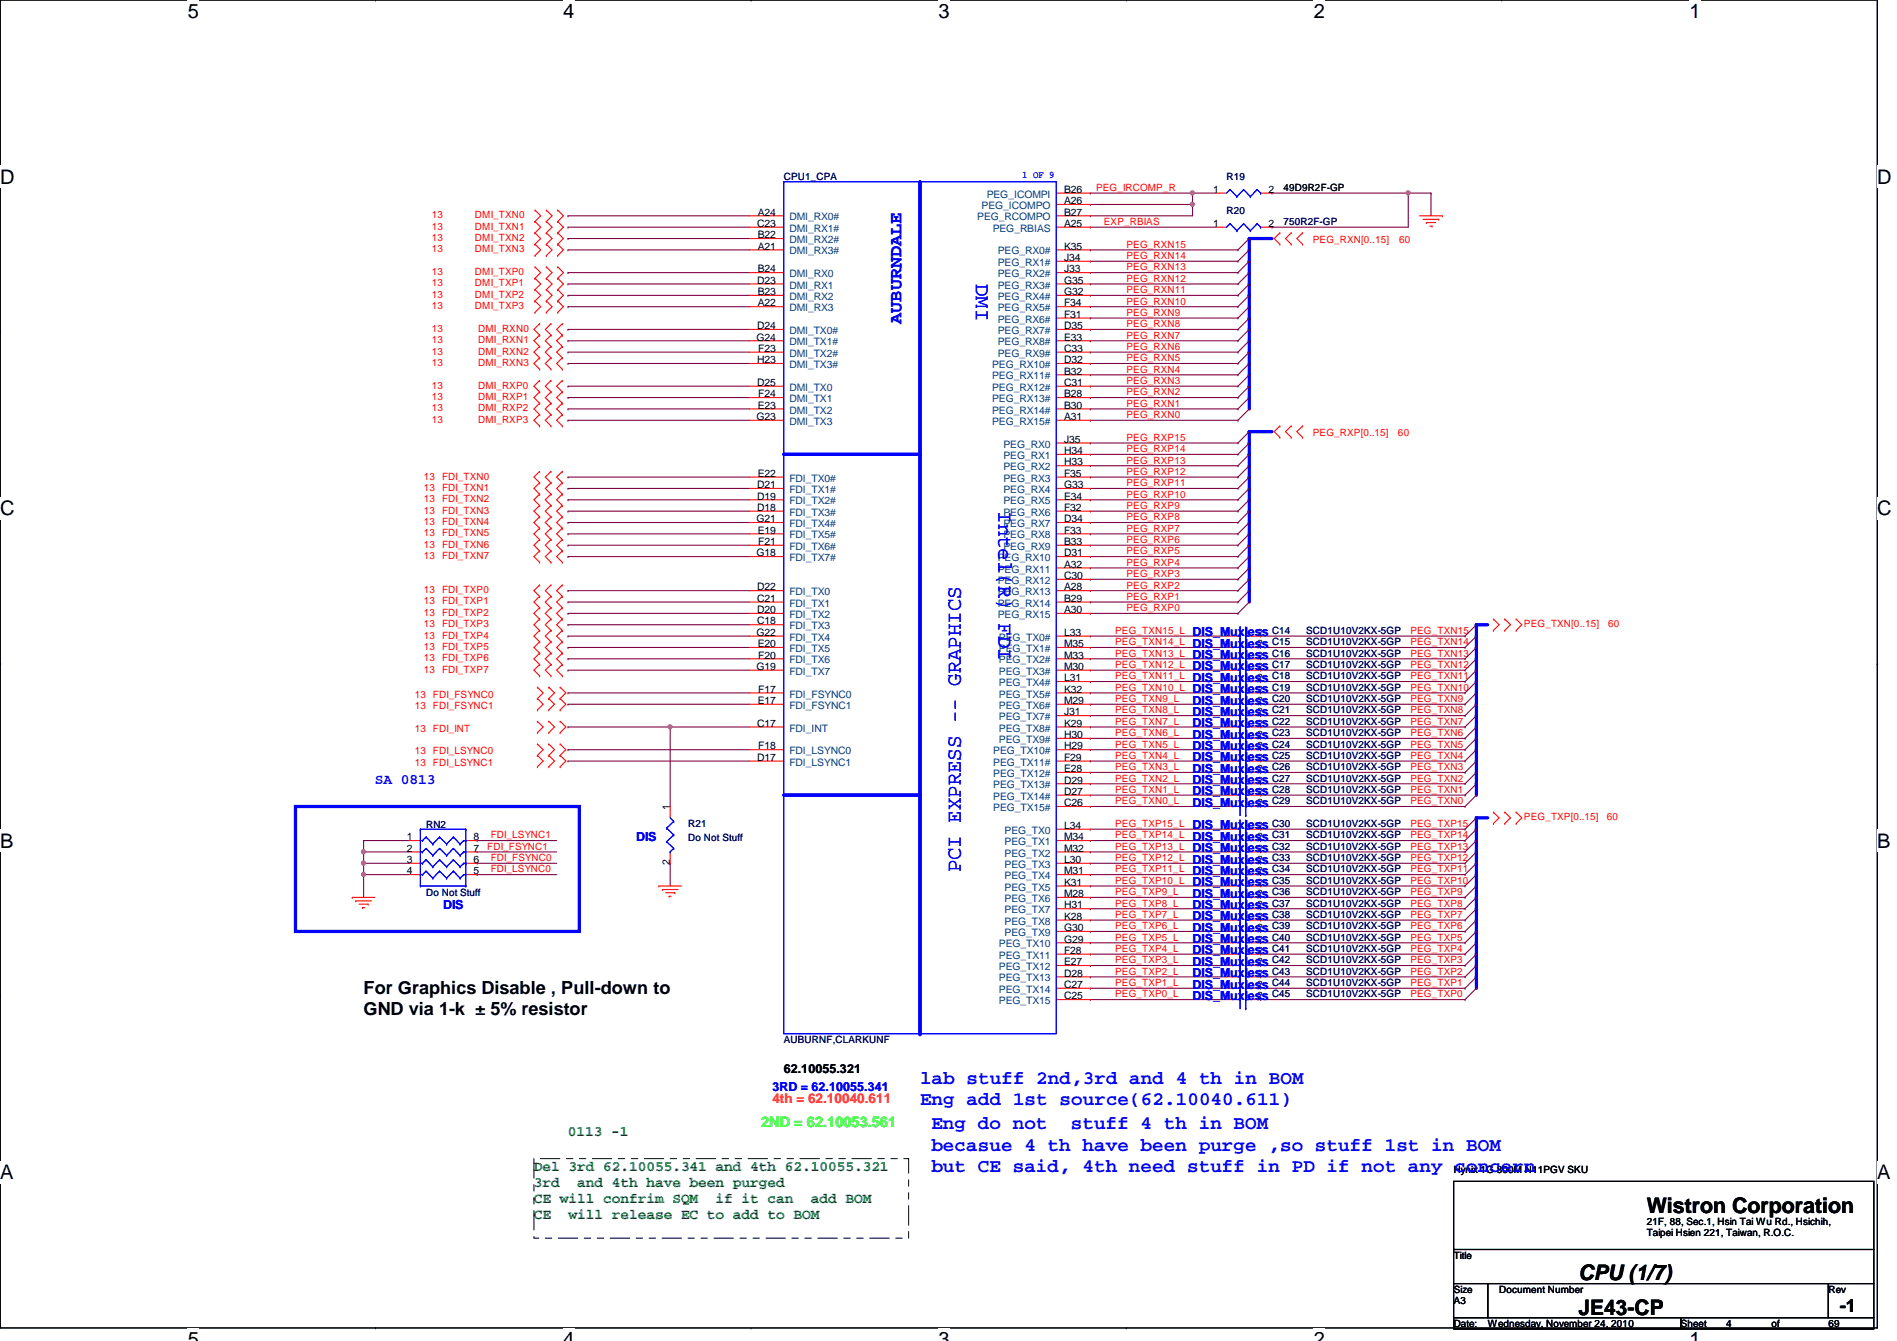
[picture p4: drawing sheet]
<svg xmlns="http://www.w3.org/2000/svg" width="297mm" height="210mm" viewBox="0 0 297 210" stroke-linecap="round" stroke-linejoin="round" font-family="sans-serif">
<defs><g id="words">
<g font-size="3.3" fill="#00f">
<text x="152.8" y="44.4" transform="rotate(90 152.8 44.4)">DMI</text>
<text x="156.3" y="80" transform="rotate(90 156.3 80)">Intel(R) FDI</text>
<text x="150.4" y="136.6" transform="rotate(-90 150.4 136.6)">PCI EXPRESS -- GRAPHICS</text>
</g>
<g font-size="3.3">
<text x="257.8" y="189.8">Wistron Corporation</text>
<text x="247.2" y="200.4">CPU (1/7)</text>
<text x="247.2" y="205.8">JE43-CP</text>
</g>
<g font-size="3.1">
<text x="29.4" y="2.8">5</text>
<text x="88.2" y="2.8">4</text>
<text x="147" y="2.8">3</text>
<text x="205.7" y="2.8">2</text>
<text x="264.5" y="2.8">1</text>
<text x="0" y="28.7">D</text>
<text x="294" y="28.7">D</text>
<text x="0" y="80.7">C</text>
<text x="294" y="80.7">C</text>
<text x="0" y="132.7">B</text>
<text x="294" y="132.7">B</text>
<text x="0" y="184.6">A</text>
<text x="294" y="184.6">A</text>
<text x="29.4" y="210.7">5</text>
<text x="88.2" y="210.7">4</text>
<text x="147" y="210.7">3</text>
<text x="205.7" y="210.7">2</text>
<text x="264.5" y="210.7">1</text>
</g>
<g font-size="3" fill="#00f">
<text x="144.1" y="169.6">lab stuff 2nd,3rd and 4 th in BOM</text>
<text x="144.1" y="173">Eng add 1st source(62.10040.611)</text>
<text x="145.8" y="176.7">Eng do not</text>
<text x="167.7" y="176.7">stuff 4 th in BOM</text>
<text x="145.8" y="180.1">becasue 4 th have been purge ,so stuff 1st in BOM</text>
<text x="145.8" y="183.5">but CE said, 4th need stuff in PD if not any concern</text>
</g>
<text font-size="2.8" fill="#00f" x="141.1" y="50.7" transform="rotate(-90 141.1 50.7)">AUBURNDALE</text>
<g font-size="2.8">
<text x="56.9" y="155.5">For Graphics Disable , Pull-down to</text>
<text x="56.9" y="158.9">GND via 1-k ± 5% resistor</text>
<text x="288.1" y="205.3">-1</text>
</g>
<text font-size="2.3" fill="#00f" x="58.7" y="122.8">SA 0813</text>
<g font-size="2.3" fill="#008000">
<text x="88.9" y="177.9">0113 -1</text>
<text x="83.6" y="183.2">Del 3rd 62.10055.341 and 4th 62.10055.321</text>
<text x="83.6" y="185.8">3rd</text>
<text x="90.4" y="185.8">and 4th have been purged</text>
<text x="83.6" y="188.3">CE will confrim SQM</text>
<text x="83.6" y="190.8">CE</text>
<text x="89" y="190.8">will release EC to add to BOM</text>
<text x="112.1" y="188.3">if it can</text>
<text x="127" y="188.3">add BOM</text>
</g>
<text font-size="2.3" fill="#0f0" x="119.2" y="176.4">2ND = 62.10053.561</text>
<text font-size="2.1" fill="#ff8000" x="120.9" y="172.7">4th = 62.10040.611</text>
<g font-size="1.9" fill="#00f">
<text x="186.7" y="101.4">DIS_Muxless</text>
<text x="186.7" y="99.6">DIS_Muxless</text>
<text x="186.7" y="104.9">DIS_Muxless</text>
<text x="186.7" y="106.7">DIS_Muxless</text>
<text x="186.7" y="103.2">DIS_Muxless</text>
<text x="186.7" y="112.1">DIS_Muxless</text>
<text x="186.7" y="110.3">DIS_Muxless</text>
<text x="186.7" y="108.5">DIS_Muxless</text>
<text x="186.7" y="113.8">DIS_Muxless</text>
<text x="186.7" y="119.2">DIS_Muxless</text>
<text x="186.7" y="115.6">DIS_Muxless</text>
<text x="186.7" y="117.4">DIS_Muxless</text>
<text x="186.7" y="124.5">DIS_Muxless</text>
<text x="186.7" y="120.9">DIS_Muxless</text>
<text x="186.7" y="122.7">DIS_Muxless</text>
<text x="99.6" y="131.6">DIS</text>
<text x="186.7" y="126.3">DIS_Muxless</text>
<text x="186.7" y="129.8">DIS_Muxless</text>
<text x="186.7" y="131.6">DIS_Muxless</text>
<text x="186.7" y="133.4">DIS_Muxless</text>
<text x="186.7" y="135.2">DIS_Muxless</text>
<text x="186.7" y="136.9">DIS_Muxless</text>
<text x="69.4" y="142.3">DIS</text>
<text x="186.7" y="142.3">DIS_Muxless</text>
<text x="186.7" y="140.5">DIS_Muxless</text>
<text x="186.7" y="138.7">DIS_Muxless</text>
<text x="186.7" y="144.1">DIS_Muxless</text>
<text x="186.7" y="147.6">DIS_Muxless</text>
<text x="186.7" y="149.4">DIS_Muxless</text>
<text x="186.7" y="145.8">DIS_Muxless</text>
<text x="186.7" y="153">DIS_Muxless</text>
<text x="186.7" y="154.7">DIS_Muxless</text>
<text x="186.7" y="151.2">DIS_Muxless</text>
<text x="186.7" y="156.5">DIS_Muxless</text>
<text x="120.9" y="170.7">3RD = 62.10055.341</text>
</g>
<text font-size="1.9" x="122.7" y="167.9">62.10055.321</text>
<g font-size="1.6" fill="#000080">
<text x="122.7" y="28.1">CPU1_CPA</text>
<text x="192.1" y="28.1">R19</text>
<text x="192.1" y="33.4">R20</text>
<text x="201" y="35.2">750R2F-GP</text>
<text x="199.2" y="101">C15</text>
<text x="199.2" y="99.2">C14</text>
<text x="204.5" y="101">SCD1U10V2KX-5GP</text>
<text x="204.5" y="99.2">SCD1U10V2KX-5GP</text>
<text x="199.2" y="104.6">C17</text>
<text x="199.2" y="106.3">C18</text>
<text x="199.2" y="102.8">C16</text>
<text x="204.5" y="104.6">SCD1U10V2KX-5GP</text>
<text x="204.5" y="106.3">SCD1U10V2KX-5GP</text>
<text x="204.5" y="102.8">SCD1U10V2KX-5GP</text>
<text x="199.2" y="111.7">C21</text>
<text x="199.2" y="109.9">C20</text>
<text x="199.2" y="108.1">C19</text>
<text x="199.2" y="113.5">C22</text>
<text x="204.5" y="111.7">SCD1U10V2KX-5GP</text>
<text x="204.5" y="109.9">SCD1U10V2KX-5GP</text>
<text x="204.5" y="108.1">SCD1U10V2KX-5GP</text>
<text x="204.5" y="113.5">SCD1U10V2KX-5GP</text>
<text x="199.2" y="118.8">C25</text>
<text x="199.2" y="115.2">C23</text>
<text x="199.2" y="117">C24</text>
<text x="204.5" y="118.8">SCD1U10V2KX-5GP</text>
<text x="204.5" y="115.2">SCD1U10V2KX-5GP</text>
<text x="204.5" y="117">SCD1U10V2KX-5GP</text>
<text x="199.2" y="125.9">C29</text>
<text x="199.2" y="124.1">C28</text>
<text x="199.2" y="120.6">C26</text>
<text x="199.2" y="122.3">C27</text>
<text x="204.5" y="125.9">SCD1U10V2KX-5GP</text>
<text x="204.5" y="124.1">SCD1U10V2KX-5GP</text>
<text x="204.5" y="120.6">SCD1U10V2KX-5GP</text>
<text x="204.5" y="122.3">SCD1U10V2KX-5GP</text>
<text x="66.7" y="129.6">RN2</text>
<text x="107.8" y="129.5">R21</text>
<text x="107.8" y="131.6">Do Not Stuff</text>
<text x="199.2" y="129.5">C30</text>
<text x="199.2" y="131.2">C31</text>
<text x="204.5" y="129.5">SCD1U10V2KX-5GP</text>
<text x="204.5" y="131.2">SCD1U10V2KX-5GP</text>
<text x="199.2" y="133">C32</text>
<text x="199.2" y="134.8">C33</text>
<text x="199.2" y="136.6">C34</text>
<text x="204.5" y="133">SCD1U10V2KX-5GP</text>
<text x="204.5" y="134.8">SCD1U10V2KX-5GP</text>
<text x="204.5" y="136.6">SCD1U10V2KX-5GP</text>
<text x="66.7" y="140.3">Do Not Stuff</text>
<text x="199.2" y="143.7">C38</text>
<text x="199.2" y="141.9">C37</text>
<text x="199.2" y="140.1">C36</text>
<text x="199.2" y="138.3">C35</text>
<text x="204.5" y="143.7">SCD1U10V2KX-5GP</text>
<text x="204.5" y="141.9">SCD1U10V2KX-5GP</text>
<text x="204.5" y="140.1">SCD1U10V2KX-5GP</text>
<text x="204.5" y="138.3">SCD1U10V2KX-5GP</text>
<text x="199.2" y="147.2">C40</text>
<text x="199.2" y="149">C41</text>
<text x="199.2" y="145.5">C39</text>
<text x="204.5" y="147.2">SCD1U10V2KX-5GP</text>
<text x="204.5" y="149">SCD1U10V2KX-5GP</text>
<text x="204.5" y="145.5">SCD1U10V2KX-5GP</text>
<text x="199.2" y="152.6">C43</text>
<text x="199.2" y="154.3">C44</text>
<text x="199.2" y="150.8">C42</text>
<text x="204.5" y="152.6">SCD1U10V2KX-5GP</text>
<text x="204.5" y="154.3">SCD1U10V2KX-5GP</text>
<text x="204.5" y="150.8">SCD1U10V2KX-5GP</text>
<text x="199.2" y="156.1">C45</text>
<text x="204.5" y="156.1">SCD1U10V2KX-5GP</text>
<text x="122.7" y="163.2">AUBURNF,CLARKUNF</text>
</g>
<text font-size="1.6" fill="#00f" x="160.1" y="27.9">1 OF 9</text>
<g font-size="1.6" fill="#f00">
<text x="171.6" y="29.9">PEG_IRCOMP_R</text>
<text x="67.6" y="34.2">13</text>
<text x="67.6" y="35.9">13</text>
<text x="74.4" y="34.2">DMI_TXN0</text>
<text x="74.4" y="35.9">DMI_TXN1</text>
<text x="172.8" y="35.2">EXP_RBIAS</text>
<text x="67.6" y="37.7">13</text>
<text x="67.6" y="39.5">13</text>
<text x="74.4" y="37.7">DMI_TXN2</text>
<text x="74.4" y="39.5">DMI_TXN3</text>
<text x="176.4" y="38.8">PEG_RXN15</text>
<text x="176.4" y="40.6">PEG_RXN14</text>
<text x="205.6" y="38.1">PEG_RXN[0..15]</text>
<text x="219.1" y="38.1">60</text>
<text x="67.6" y="43.1">13</text>
<text x="67.6" y="44.8">13</text>
<text x="67.6" y="46.6">13</text>
<text x="74.4" y="43.1">DMI_TXP0</text>
<text x="74.4" y="44.8">DMI_TXP1</text>
<text x="74.4" y="46.6">DMI_TXP2</text>
<text x="176.4" y="42.3">PEG_RXN13</text>
<text x="176.4" y="44.1">PEG_RXN12</text>
<text x="176.4" y="45.9">PEG_RXN11</text>
<text x="176.4" y="47.7">PEG_RXN10</text>
<text x="67.6" y="51.9">13</text>
<text x="67.6" y="53.7">13</text>
<text x="67.6" y="48.4">13</text>
<text x="74.4" y="48.4">DMI_TXP3</text>
<text x="74.9" y="51.9">DMI_RXN0</text>
<text x="74.9" y="53.7">DMI_RXN1</text>
<text x="176.4" y="49.4">PEG_RXN9</text>
<text x="176.4" y="51.2">PEG_RXN8</text>
<text x="176.4" y="53">PEG_RXN7</text>
<text x="67.6" y="55.5">13</text>
<text x="67.6" y="57.3">13</text>
<text x="74.9" y="55.5">DMI_RXN2</text>
<text x="74.9" y="57.3">DMI_RXN3</text>
<text x="176.4" y="54.8">PEG_RXN6</text>
<text x="176.4" y="56.6">PEG_RXN5</text>
<text x="176.4" y="58.3">PEG_RXN4</text>
<text x="67.6" y="60.8">13</text>
<text x="67.6" y="62.6">13</text>
<text x="67.6" y="64.4">13</text>
<text x="74.9" y="60.8">DMI_RXP0</text>
<text x="74.9" y="62.6">DMI_RXP1</text>
<text x="74.9" y="64.4">DMI_RXP2</text>
<text x="176.4" y="60.1">PEG_RXN3</text>
<text x="176.4" y="61.9">PEG_RXN2</text>
<text x="176.4" y="63.7">PEG_RXN1</text>
<text x="176.4" y="65.4">PEG_RXN0</text>
<text x="67.6" y="66.2">13</text>
<text x="74.9" y="66.2">DMI_RXP3</text>
<text x="176.4" y="69">PEG_RXP15</text>
<text x="176.4" y="70.8">PEG_RXP14</text>
<text x="205.6" y="68.3">PEG_RXP[0..15]</text>
<text x="218.9" y="68.3">60</text>
<text x="66.4" y="75.1">13 FDI_TXN0</text>
<text x="66.4" y="76.8">13 FDI_TXN1</text>
<text x="176.4" y="72.6">PEG_RXP13</text>
<text x="176.4" y="74.3">PEG_RXP12</text>
<text x="176.4" y="76.1">PEG_RXP11</text>
<text x="176.4" y="77.9">PEG_RXP10</text>
<text x="66.4" y="78.6">13 FDI_TXN2</text>
<text x="66.4" y="80.4">13 FDI_TXN3</text>
<text x="66.4" y="82.2">13 FDI_TXN4</text>
<text x="66.4" y="83.9">13 FDI_TXN5</text>
<text x="176.4" y="79.7">PEG_RXP9</text>
<text x="176.4" y="81.4">PEG_RXP8</text>
<text x="176.4" y="83.2">PEG_RXP7</text>
<text x="66.4" y="85.7">13 FDI_TXN6</text>
<text x="66.4" y="87.5">13 FDI_TXN7</text>
<text x="176.4" y="85">PEG_RXP6</text>
<text x="176.4" y="86.8">PEG_RXP5</text>
<text x="176.4" y="88.6">PEG_RXP4</text>
<text x="66.4" y="92.8">13 FDI_TXP0</text>
<text x="66.4" y="94.6">13 FDI_TXP1</text>
<text x="176.4" y="90.3">PEG_RXP3</text>
<text x="176.4" y="92.1">PEG_RXP2</text>
<text x="176.4" y="93.9">PEG_RXP1</text>
<text x="176.4" y="95.7">PEG_RXP0</text>
<text x="66.4" y="96.4">13 FDI_TXP2</text>
<text x="66.4" y="98.2">13 FDI_TXP3</text>
<text x="66.4" y="99.9">13 FDI_TXP4</text>
<text x="66.4" y="101.7">13 FDI_TXP5</text>
<text x="174.6" y="99.2">PEG_TXN15_L</text>
<text x="174.6" y="101">PEG_TXN14_L</text>
<text x="220.8" y="99.2">PEG_TXN15</text>
<text x="220.8" y="101">PEG_TXN14</text>
<text x="238.6" y="98.2">PEG_TXN[0..15]</text>
<text x="251.8" y="98.2">60</text>
<text x="66.4" y="103.5">13 FDI_TXP6</text>
<text x="66.4" y="105.3">13 FDI_TXP7</text>
<text x="174.6" y="102.8">PEG_TXN13_L</text>
<text x="174.6" y="104.6">PEG_TXN12_L</text>
<text x="174.6" y="106.3">PEG_TXN11_L</text>
<text x="220.8" y="102.8">PEG_TXN13</text>
<text x="220.8" y="104.6">PEG_TXN12</text>
<text x="220.8" y="106.3">PEG_TXN11</text>
<text x="64.9" y="109.2">13 FDI_FSYNC0</text>
<text x="64.9" y="111">13 FDI_FSYNC1</text>
<text x="174.6" y="108.1">PEG_TXN10_L</text>
<text x="174.6" y="109.9">PEG_TXN9_L</text>
<text x="174.6" y="111.7">PEG_TXN8_L</text>
<text x="174.6" y="113.5">PEG_TXN7_L</text>
<text x="220.8" y="108.1">PEG_TXN10</text>
<text x="220.8" y="109.9">PEG_TXN9</text>
<text x="220.8" y="111.7">PEG_TXN8</text>
<text x="220.8" y="113.5">PEG_TXN7</text>
<text x="64.9" y="114.5">13 FDI_INT</text>
<text x="64.9" y="118.1">13 FDI_LSYNC0</text>
<text x="64.9" y="119.8">13 FDI_LSYNC1</text>
<text x="174.6" y="115.2">PEG_TXN6_L</text>
<text x="174.6" y="117">PEG_TXN5_L</text>
<text x="174.6" y="118.8">PEG_TXN4_L</text>
<text x="220.8" y="115.2">PEG_TXN6</text>
<text x="220.8" y="117">PEG_TXN5</text>
<text x="220.8" y="118.8">PEG_TXN4</text>
<text x="174.6" y="120.6">PEG_TXN3_L</text>
<text x="174.6" y="122.3">PEG_TXN2_L</text>
<text x="174.6" y="124.1">PEG_TXN1_L</text>
<text x="174.6" y="125.9">PEG_TXN0_L</text>
<text x="220.8" y="120.6">PEG_TXN3</text>
<text x="220.8" y="122.3">PEG_TXN2</text>
<text x="220.8" y="124.1">PEG_TXN1</text>
<text x="220.8" y="125.9">PEG_TXN0</text>
<text x="76.8" y="131.2">FDI_LSYNC1</text>
<text x="174.6" y="129.5">PEG_TXP15_L</text>
<text x="174.6" y="131.2">PEG_TXP14_L</text>
<text x="220.8" y="129.5">PEG_TXP15</text>
<text x="220.8" y="131.2">PEG_TXP14</text>
<text x="238.6" y="128.4">PEG_TXP[0..15]</text>
<text x="251.6" y="128.4">60</text>
<text x="76.3" y="133">FDI_FSYNC1</text>
<text x="76.8" y="136.6">FDI_LSYNC0</text>
<text x="76.8" y="134.8">FDI_FSYNC0</text>
<text x="174.6" y="133">PEG_TXP13_L</text>
<text x="174.6" y="134.8">PEG_TXP12_L</text>
<text x="174.6" y="136.6">PEG_TXP11_L</text>
<text x="220.8" y="133">PEG_TXP13</text>
<text x="220.8" y="134.8">PEG_TXP12</text>
<text x="220.8" y="136.6">PEG_TXP11</text>
<text x="174.6" y="138.3">PEG_TXP10_L</text>
<text x="174.6" y="140.1">PEG_TXP9_L</text>
<text x="174.6" y="141.9">PEG_TXP8_L</text>
<text x="174.6" y="143.7">PEG_TXP7_L</text>
<text x="220.8" y="138.3">PEG_TXP10</text>
<text x="220.8" y="140.1">PEG_TXP9</text>
<text x="220.8" y="141.9">PEG_TXP8</text>
<text x="220.8" y="143.7">PEG_TXP7</text>
<text x="174.6" y="145.5">PEG_TXP6_L</text>
<text x="174.6" y="147.2">PEG_TXP5_L</text>
<text x="174.6" y="149">PEG_TXP4_L</text>
<text x="220.8" y="145.5">PEG_TXP6</text>
<text x="220.8" y="147.2">PEG_TXP5</text>
<text x="220.8" y="149">PEG_TXP4</text>
<text x="174.6" y="150.8">PEG_TXP3_L</text>
<text x="174.6" y="152.6">PEG_TXP2_L</text>
<text x="174.6" y="154.3">PEG_TXP1_L</text>
<text x="220.8" y="150.8">PEG_TXP3</text>
<text x="220.8" y="152.6">PEG_TXP2</text>
<text x="220.8" y="154.3">PEG_TXP1</text>
<text x="174.6" y="156.1">PEG_TXP0_L</text>
<text x="220.8" y="156.1">PEG_TXP0</text>
</g>
<g font-size="1.6">
<text x="201" y="29.9">49D9R2F-GP</text>
<text x="118.6" y="35.5">C23</text>
<text x="118.7" y="33.7">A24</text>
<text x="166.6" y="30.2">B26</text>
<text x="166.6" y="32">A26</text>
<text x="166.6" y="35.5">A25</text>
<text x="166.6" y="33.7">B27</text>
<text x="189.9" y="35.5">1</text>
<text x="189.9" y="30.2">1</text>
<text x="198.6" y="35.5">2</text>
<text x="198.6" y="30.2">2</text>
<text x="118.7" y="37.3">B22</text>
<text x="118.7" y="39.1">A21</text>
<text x="166.6" y="39.1">K35</text>
<text x="166.6" y="40.9">J34</text>
<text x="118.6" y="44.4">D23</text>
<text x="118.7" y="42.6">B24</text>
<text x="118.7" y="46.2">B23</text>
<text x="118.7" y="48">A22</text>
<text x="166.6" y="42.6">J33</text>
<text x="166.6" y="44.4">G35</text>
<text x="166.6" y="46.2">G32</text>
<text x="166.6" y="48">F34</text>
<text x="118.4" y="53.3">G24</text>
<text x="118.6" y="51.5">D24</text>
<text x="166.6" y="49.7">F31</text>
<text x="166.6" y="51.5">D35</text>
<text x="166.6" y="53.3">E33</text>
<text x="118.6" y="56.9">H23</text>
<text x="118.7" y="55.1">F23</text>
<text x="166.6" y="55.1">C33</text>
<text x="166.6" y="56.9">D32</text>
<text x="166.6" y="58.6">B32</text>
<text x="118.4" y="65.7">G23</text>
<text x="118.6" y="60.4">D25</text>
<text x="118.7" y="64">E23</text>
<text x="118.7" y="62.2">F24</text>
<text x="166.6" y="60.4">C31</text>
<text x="166.6" y="62.2">B28</text>
<text x="166.6" y="64">B30</text>
<text x="166.6" y="65.7">A31</text>
<text x="166.6" y="69.3">J35</text>
<text x="166.6" y="71.1">H34</text>
<text x="118.6" y="76.4">D21</text>
<text x="118.7" y="74.6">E22</text>
<text x="166.6" y="72.9">H33</text>
<text x="166.6" y="74.6">F35</text>
<text x="166.6" y="76.4">G33</text>
<text x="118.4" y="81.7">G21</text>
<text x="118.6" y="78.2">D19</text>
<text x="118.6" y="80">D18</text>
<text x="118.7" y="83.5">E19</text>
<text x="166.6" y="78.2">E34</text>
<text x="166.6" y="80">F32</text>
<text x="166.6" y="81.7">D34</text>
<text x="166.6" y="83.5">F33</text>
<text x="118.4" y="87.1">G18</text>
<text x="118.7" y="85.3">F21</text>
<text x="166.6" y="85.3">B33</text>
<text x="166.6" y="87.1">D31</text>
<text x="166.6" y="88.9">A32</text>
<text x="118.6" y="92.4">D22</text>
<text x="118.6" y="94.2">C21</text>
<text x="118.6" y="96">D20</text>
<text x="166.6" y="90.6">C30</text>
<text x="166.6" y="92.4">A28</text>
<text x="166.6" y="94.2">B29</text>
<text x="166.6" y="96">A30</text>
<text x="118.4" y="99.5">G22</text>
<text x="118.6" y="97.7">C18</text>
<text x="118.7" y="101.3">E20</text>
<text x="166.6" y="99.5">L33</text>
<text x="166.6" y="101.3">M35</text>
<text x="191.7" y="101.3">1</text>
<text x="191.7" y="99.5">1</text>
<text x="196.8" y="101.3">2</text>
<text x="196.8" y="99.5">2</text>
<text x="118.4" y="104.9">G19</text>
<text x="118.7" y="103.1">F20</text>
<text x="166.6" y="103.1">M33</text>
<text x="166.6" y="104.9">M30</text>
<text x="166.6" y="106.6">L31</text>
<text x="191.7" y="104.9">1</text>
<text x="191.7" y="106.6">1</text>
<text x="191.7" y="103.1">1</text>
<text x="196.8" y="104.9">2</text>
<text x="196.8" y="106.6">2</text>
<text x="196.8" y="103.1">2</text>
<text x="118.6" y="113.7">C17</text>
<text x="118.7" y="110.2">E17</text>
<text x="118.7" y="108.4">F17</text>
<text x="166.6" y="108.4">K32</text>
<text x="166.6" y="110.2">M29</text>
<text x="166.6" y="112">J31</text>
<text x="166.6" y="113.7">K29</text>
<text x="191.7" y="112">1</text>
<text x="191.7" y="110.2">1</text>
<text x="191.7" y="108.4">1</text>
<text x="191.7" y="113.7">1</text>
<text x="196.8" y="112">2</text>
<text x="196.8" y="110.2">2</text>
<text x="196.8" y="108.4">2</text>
<text x="196.8" y="113.7">2</text>
<text x="118.6" y="119.1">D17</text>
<text x="118.7" y="117.3">F18</text>
<text x="166.6" y="115.5">H30</text>
<text x="166.6" y="117.3">H29</text>
<text x="166.6" y="119.1">F29</text>
<text x="191.7" y="119.1">1</text>
<text x="191.7" y="115.5">1</text>
<text x="191.7" y="117.3">1</text>
<text x="196.8" y="119.1">2</text>
<text x="196.8" y="115.5">2</text>
<text x="196.8" y="117.3">2</text>
<text x="166.6" y="120.9">E28</text>
<text x="166.6" y="122.6">D29</text>
<text x="166.6" y="124.4">D27</text>
<text x="191.7" y="124.4">1</text>
<text x="191.7" y="120.9">1</text>
<text x="191.7" y="122.6">1</text>
<text x="196.8" y="124.4">2</text>
<text x="196.8" y="120.9">2</text>
<text x="196.8" y="122.6">2</text>
<text x="63.7" y="131.5">1</text>
<text x="74.2" y="131.5">8</text>
<text x="104.9" y="126.8" transform="rotate(-90 104.9 126.8)">1</text>
<text x="166.6" y="126.2">C26</text>
<text x="166.6" y="129.8">L34</text>
<text x="166.6" y="131.5">M34</text>
<text x="191.7" y="126.2">1</text>
<text x="191.7" y="129.8">1</text>
<text x="191.7" y="131.5">1</text>
<text x="196.8" y="126.2">2</text>
<text x="196.8" y="129.8">2</text>
<text x="196.8" y="131.5">2</text>
<text x="63.7" y="133.3">2</text>
<text x="63.7" y="135.1">3</text>
<text x="63.7" y="136.9">4</text>
<text x="74.2" y="136.9">5</text>
<text x="74.2" y="135.1">6</text>
<text x="74.2" y="133.3">7</text>
<text x="104.9" y="135.5" transform="rotate(-90 104.9 135.5)">2</text>
<text x="166.6" y="133.3">M32</text>
<text x="166.6" y="135.1">L30</text>
<text x="166.6" y="136.9">M31</text>
<text x="191.7" y="133.3">1</text>
<text x="191.7" y="135.1">1</text>
<text x="191.7" y="136.9">1</text>
<text x="196.8" y="133.3">2</text>
<text x="196.8" y="135.1">2</text>
<text x="196.8" y="136.9">2</text>
<text x="166.6" y="138.6">K31</text>
<text x="166.6" y="140.4">M28</text>
<text x="166.6" y="142.2">H31</text>
<text x="166.6" y="144">K28</text>
<text x="191.7" y="144">1</text>
<text x="191.7" y="142.2">1</text>
<text x="191.7" y="140.4">1</text>
<text x="191.7" y="138.6">1</text>
<text x="196.8" y="144">2</text>
<text x="196.8" y="142.2">2</text>
<text x="196.8" y="140.4">2</text>
<text x="196.8" y="138.6">2</text>
<text x="166.6" y="145.8">G30</text>
<text x="166.6" y="147.5">G29</text>
<text x="166.6" y="149.3">F28</text>
<text x="191.7" y="147.5">1</text>
<text x="191.7" y="149.3">1</text>
<text x="191.7" y="145.8">1</text>
<text x="196.8" y="147.5">2</text>
<text x="196.8" y="149.3">2</text>
<text x="196.8" y="145.8">2</text>
<text x="166.6" y="151.1">E27</text>
<text x="166.6" y="152.9">D28</text>
<text x="166.6" y="154.6">C27</text>
<text x="191.7" y="152.9">1</text>
<text x="191.7" y="154.6">1</text>
<text x="191.7" y="151.1">1</text>
<text x="196.8" y="152.9">2</text>
<text x="196.8" y="154.6">2</text>
<text x="196.8" y="151.1">2</text>
<text x="166.6" y="156.4">C25</text>
<text x="191.7" y="156.4">1</text>
<text x="196.8" y="156.4">2</text>
<text x="227.6" y="183.7">Hynix 1G 800M N11PGV SKU</text>
<text x="257.8" y="191.7">21F, 88, Sec.1, Hsin Tai Wu Rd., Hsichih,</text>
<text x="227.6" y="197">Title</text>
<text x="257.8" y="193.5">Taipei Hsien 221, Taiwan, R.O.C.</text>
<text x="227.6" y="202.4">Size</text>
<text x="234.7" y="202.4">Document Number</text>
<text x="286.3" y="202.4">Rev</text>
<text x="227.6" y="207.7">Date:</text>
<text x="227.6" y="204.1">A3</text>
<text x="233" y="207.7">Wednesday, November 24, 2010</text>
<text x="263.2" y="207.7">Sheet</text>
<text x="270.3" y="207.7">4</text>
<text x="277.4" y="207.7">of</text>
<text x="286.3" y="207.7">69</text>
</g>
<g font-size="1.6" fill="#004080">
<text x="123.6" y="34.5">DMI_RX0#</text>
<text x="153" y="34.5">PEG_RCOMPO</text>
<text x="153.7" y="32.7">PEG_ICOMPO</text>
<text x="154.5" y="30.9">PEG_ICOMPI</text>
<text x="123.6" y="36.3">DMI_RX1#</text>
<text x="123.6" y="38.1">DMI_RX2#</text>
<text x="123.6" y="39.8">DMI_RX3#</text>
<text x="155.4" y="36.3">PEG_RBIAS</text>
<text x="156.2" y="39.8">PEG_RX0#</text>
<text x="156.2" y="41.6">PEG_RX1#</text>
<text x="123.6" y="43.4">DMI_RX0</text>
<text x="123.6" y="45.2">DMI_RX1</text>
<text x="123.6" y="46.9">DMI_RX2</text>
<text x="156.2" y="43.4">PEG_RX2#</text>
<text x="156.2" y="45.2">PEG_RX3#</text>
<text x="156.2" y="46.9">PEG_RX4#</text>
<text x="123.6" y="48.7">DMI_RX3</text>
<text x="123.6" y="52.3">DMI_TX0#</text>
<text x="156.2" y="48.7">PEG_RX5#</text>
<text x="156.2" y="50.5">PEG_RX6#</text>
<text x="156.2" y="52.3">PEG_RX7#</text>
<text x="123.6" y="54.1">DMI_TX1#</text>
<text x="123.6" y="55.8">DMI_TX2#</text>
<text x="123.6" y="57.6">DMI_TX3#</text>
<text x="155.4" y="57.6">PEG_RX10#</text>
<text x="155.4" y="59.4">PEG_RX11#</text>
<text x="156.2" y="54.1">PEG_RX8#</text>
<text x="156.2" y="55.8">PEG_RX9#</text>
<text x="123.6" y="61.2">DMI_TX0</text>
<text x="123.6" y="62.9">DMI_TX1</text>
<text x="123.6" y="64.7">DMI_TX2</text>
<text x="155.4" y="61.2">PEG_RX12#</text>
<text x="155.4" y="62.9">PEG_RX13#</text>
<text x="155.4" y="64.7">PEG_RX14#</text>
<text x="123.6" y="66.5">DMI_TX3</text>
<text x="155.4" y="66.5">PEG_RX15#</text>
<text x="157.1" y="70.1">PEG_RX0</text>
<text x="157.1" y="71.8">PEG_RX1</text>
<text x="123.6" y="75.4">FDI_TX0#</text>
<text x="123.6" y="77.2">FDI_TX1#</text>
<text x="157.1" y="73.6">PEG_RX2</text>
<text x="157.1" y="75.4">PEG_RX3</text>
<text x="157.1" y="77.2">PEG_RX4</text>
<text x="123.6" y="79">FDI_TX2#</text>
<text x="123.6" y="80.7">FDI_TX3#</text>
<text x="123.6" y="82.5">FDI_TX4#</text>
<text x="157.1" y="79">PEG_RX5</text>
<text x="157.1" y="80.7">PEG_RX6</text>
<text x="157.1" y="82.5">PEG_RX7</text>
<text x="123.6" y="84.3">FDI_TX5#</text>
<text x="123.6" y="86.1">FDI_TX6#</text>
<text x="123.6" y="87.8">FDI_TX7#</text>
<text x="156.2" y="87.8">PEG_RX10</text>
<text x="156.2" y="89.6">PEG_RX11</text>
<text x="157.1" y="84.3">PEG_RX8</text>
<text x="157.1" y="86.1">PEG_RX9</text>
<text x="123.6" y="93.2">FDI_TX0</text>
<text x="123.6" y="95">FDI_TX1</text>
<text x="156.2" y="91.4">PEG_RX12</text>
<text x="156.2" y="93.2">PEG_RX13</text>
<text x="156.2" y="95">PEG_RX14</text>
<text x="123.6" y="96.7">FDI_TX2</text>
<text x="123.6" y="98.5">FDI_TX3</text>
<text x="123.6" y="100.3">FDI_TX4</text>
<text x="156.2" y="96.7">PEG_RX15</text>
<text x="156.4" y="100.3">PEG_TX0#</text>
<text x="123.6" y="102.1">FDI_TX5</text>
<text x="123.6" y="103.8">FDI_TX6</text>
<text x="123.6" y="105.6">FDI_TX7</text>
<text x="156.4" y="102.1">PEG_TX1#</text>
<text x="156.4" y="103.8">PEG_TX2#</text>
<text x="156.4" y="105.6">PEG_TX3#</text>
<text x="156.4" y="107.4">PEG_TX4#</text>
<text x="123.6" y="109.2">FDI_FSYNC0</text>
<text x="123.6" y="111">FDI_FSYNC1</text>
<text x="156.4" y="109.2">PEG_TX5#</text>
<text x="156.4" y="111">PEG_TX6#</text>
<text x="156.4" y="112.7">PEG_TX7#</text>
<text x="123.6" y="114.5">FDI_INT</text>
<text x="123.6" y="118.1">FDI_LSYNC0</text>
<text x="123.6" y="119.8">FDI_LSYNC1</text>
<text x="155.5" y="118.1">PEG_TX10#</text>
<text x="155.5" y="119.8">PEG_TX11#</text>
<text x="156.4" y="114.5">PEG_TX8#</text>
<text x="156.4" y="116.3">PEG_TX9#</text>
<text x="155.5" y="121.6">PEG_TX12#</text>
<text x="155.5" y="123.4">PEG_TX13#</text>
<text x="155.5" y="125.2">PEG_TX14#</text>
<text x="155.5" y="127">PEG_TX15#</text>
<text x="157.3" y="130.5">PEG_TX0</text>
<text x="157.3" y="132.3">PEG_TX1</text>
<text x="157.3" y="134.1">PEG_TX2</text>
<text x="157.3" y="135.8">PEG_TX3</text>
<text x="157.3" y="137.6">PEG_TX4</text>
<text x="157.3" y="139.4">PEG_TX5</text>
<text x="157.3" y="141.2">PEG_TX6</text>
<text x="157.3" y="143">PEG_TX7</text>
<text x="156.4" y="148.3">PEG_TX10</text>
<text x="157.3" y="144.7">PEG_TX8</text>
<text x="157.3" y="146.5">PEG_TX9</text>
<text x="156.4" y="150.1">PEG_TX11</text>
<text x="156.4" y="151.8">PEG_TX12</text>
<text x="156.4" y="153.6">PEG_TX13</text>
<text x="156.4" y="155.4">PEG_TX14</text>
<text x="156.4" y="157.2">PEG_TX15</text>
</g>
</g></defs>
<path d="M0 0h294v207.9h-294z" fill="none" stroke="#000" stroke-width=".17"/>
<g fill="#fff">
<path d="M29.4 0h1.8v3.5h-1.8z"/>
<path d="M29.4 207.9h1.8v2h-1.8z"/>
</g>
<path d="M58.8 0h.1M58.8 207.9h.1" fill="none" stroke="#000" stroke-width=".17"/>
<g fill="#fff">
<path d="M88.2 0h1.7v3.5h-1.7z"/>
<path d="M88.2 207.9h1.7v2h-1.7z"/>
</g>
<path d="M117.6 0h.1M117.6 207.9h.1" fill="none" stroke="#000" stroke-width=".17"/>
<g fill="#fff">
<path d="M147 0h1.7v3.5h-1.7z"/>
<path d="M147 207.9h1.7v2h-1.7z"/>
</g>
<path d="M176.4 0h.1M176.4 207.9h.1" fill="none" stroke="#000" stroke-width=".17"/>
<g fill="#fff">
<path d="M205.7 0h1.8v3.5h-1.8z"/>
<path d="M205.7 207.9h1.8v2h-1.8z"/>
</g>
<path d="M235.2 0h.1M235.2 207.9h.1" fill="none" stroke="#000" stroke-width=".17"/>
<g fill="#fff">
<path d="M264.5 0h1.8v3.5h-1.8z"/>
<path d="M264.5 207.9h1.8v2h-1.8z"/>
<path d="M0 26h2.3v3.4h-2.3z"/>
<path d="M294 26h2.2v3.4h-2.2z"/>
<path d="M0 77.9h2.3v3.5h-2.3z"/>
<path d="M294 77.9h2.2v3.5h-2.2z"/>
</g>
<path d="M0 51.9h.1M294 51.9h.1" fill="none" stroke="#000" stroke-width=".17"/>
<g fill="#fff">
<path d="M0 129.9h2.1v3.4h-2.1z"/>
<path d="M294 129.9h2v3.4h-2z"/>
</g>
<path d="M0 103.9h.1M294 103.9h.1" fill="none" stroke="#000" stroke-width=".17"/>
<path d="M0 103.9h.1M294 103.9h.1" fill="none" stroke="#000" stroke-width=".16"/>
<g fill="#fff">
<path d="M0 181.8h2.1v3.5h-2.1z"/>
<path d="M294 181.8h2v3.5h-2z"/>
</g>
<path d="M0 155.9h.1M294 155.9h.1" fill="none" stroke="#000" stroke-width=".17"/>
<g fill="none" stroke="#800040" stroke-width=".17">
<path d="M88.9 33.8h.1M88.9 35.6h.1M88.9 37.3h.1M88.9 39.1h.1M88.9 33.8h28.5M88.9 35.6h28.5M88.9 37.3h28.5M88.9 39.1h28.5M186.7 30.2h.1M186.7 30.2h3.6M88.9 42.7h.1M88.9 44.4h.1"/>
<path d="M88.9 46.2h.1M88.9 48h.1M88.9 51.6h.1M88.9 53.3h.1M88.9 55.1h.1M88.9 56.9h.1M88.9 42.7h28.5M88.9 44.4h28.5M88.9 46.2h28.5M88.9 48h28.5M88.9 51.6h28.5M88.9 53.3h28.5"/>
<path d="M88.9 55.1h28.5M88.9 56.9h28.5M88.9 60.5h.1M88.9 62.2h.1M88.9 64h.1M88.9 65.8h.1M88.9 60.5h28.5M88.9 62.2h28.5M88.9 64h28.5M88.9 65.8h28.5"/>
</g>
<circle cx="186.7" cy="30.2" r=".32" fill="#f0f"/>
<circle cx="186.7" cy="30.2" r=".32" fill="none" stroke="#f0f" stroke-width=".17"/>
<path d="M170.7 35.6h.1M170.7 35.6h19.6M199.2 35.6h.1M199.2 30.2h.1M199.2 35.6h21.3M199.2 30.2h21.3" fill="none" stroke="#800040" stroke-width=".17"/>
<circle cx="220.5" cy="30.2" r=".32" fill="#f0f"/>
<circle cx="220.5" cy="30.2" r=".32" fill="none" stroke="#f0f" stroke-width=".17"/>
<path d="M170.7 33.8h.1M170.7 32h.1M170.7 32h16M186.7 32h.1M186.7 32v1.8h-16" fill="none" stroke="#800040" stroke-width=".17"/>
<circle cx="186.7" cy="32" r=".32" fill="#f0f"/>
<circle cx="186.7" cy="32" r=".32" fill="none" stroke="#f0f" stroke-width=".17"/>
<g fill="none" stroke="#800040" stroke-width=".17">
<path d="M170.7 30.2h.1M170.7 30.2h16M186.7 30.2h.1M186.7 30.2v1.8M220.5 30.2h.1M220.5 30.2h3.6M220.5 30.2v5.4M224.1 30.2h.1M224.1 30.2v3.6M88.9 74.7h.1M88.9 76.5h.1M88.9 74.7h28.5"/>
<path d="M88.9 76.5h28.5M88.9 85.3h.1M88.9 87.1h.1M88.9 92.5h.1M88.9 94.2h.1M88.9 96h.1M88.9 97.8h.1M88.9 99.6h.1M88.9 85.3h28.5M88.9 87.1h28.5M88.9 92.5h28.5M88.9 94.2h28.5"/>
<path d="M88.9 96h28.5M88.9 97.8h28.5M88.9 99.6h28.5M88.9 103.1h.1M88.9 104.9h.1M88.9 101.3h.1M88.9 117.3h.1M88.9 110.2h.1M88.9 108.5h.1M88.9 119.1h.1M88.9 103.1h28.5M88.9 104.9h28.5"/>
<path d="M88.9 101.3h28.5M88.9 117.3h28.5M88.9 110.2h28.5M88.9 108.5h28.5M88.9 119.1h28.5M104.9 113.8h.1M104.9 113.8h12.5"/>
</g>
<circle cx="104.9" cy="113.8" r=".32" fill="#f0f"/>
<circle cx="104.9" cy="113.8" r=".32" fill="none" stroke="#f0f" stroke-width=".17"/>
<path d="M88.9 78.2h.1M88.9 78.2h28.5M88.9 80h.1M88.9 81.8h.1M88.9 83.6h.1M88.9 80h28.5M88.9 81.8h28.5M88.9 83.6h28.5" fill="none" stroke="#800040" stroke-width=".17"/>
<path d="M195.6 37.3h3.6" fill="none" stroke="#00f" stroke-width=".51"/>
<circle cx="195.6" cy="37.3" r=".25" fill="#00f"/>
<path d="M195.6 62.2v1.8" fill="none" stroke="#00f" stroke-width=".51"/>
<circle cx="195.6" cy="62.2" r=".25" fill="#00f"/>
<path d="M195.6 67.6h3.6" fill="none" stroke="#00f" stroke-width=".51"/>
<circle cx="195.6" cy="67.6" r=".25" fill="#00f"/>
<path d="M195.6 92.5v1.7" fill="none" stroke="#00f" stroke-width=".51"/>
<circle cx="195.6" cy="92.5" r=".25" fill="#00f"/>
<path d="M231.2 97.8h1.8" fill="none" stroke="#00f" stroke-width=".51"/>
<circle cx="231.2" cy="97.8" r=".25" fill="#00f"/>
<path d="M231.2 122.7v1.8" fill="none" stroke="#00f" stroke-width=".51"/>
<circle cx="231.2" cy="122.7" r=".25" fill="#00f"/>
<path d="M231.2 152.9v1.8" fill="none" stroke="#00f" stroke-width=".51"/>
<circle cx="231.2" cy="152.9" r=".25" fill="#00f"/>
<path d="M231.2 128h1.8" fill="none" stroke="#00f" stroke-width=".51"/>
<circle cx="231.2" cy="128" r=".25" fill="#00f"/>
<g fill="none" stroke="#800040" stroke-width=".17">
<path d="M170.7 39.1h.1M170.7 39.1h23.1M170.7 40.9h.1M170.7 42.7h.1M170.7 44.4h.1M170.7 46.2h.1M170.7 48h.1M170.7 49.8h.1M170.7 51.6h.1M170.7 53.3h.1M170.7 55.1h.1M170.7 56.9h.1"/>
<path d="M170.7 58.7h.1M170.7 40.9h23.1M170.7 42.7h23.1M170.7 44.4h23.1M170.7 46.2h23.1M170.7 48h23.1M170.7 49.8h23.1M170.7 51.6h23.1M170.7 53.3h23.1M170.7 55.1h23.1M170.7 56.9h23.1M170.7 58.7h23.1"/>
<path d="M170.7 60.5h.1M170.7 62.2h.1M170.7 64h.1M170.7 65.8h.1M170.7 60.5h23.1M170.7 62.2h23.1M170.7 64h23.1M170.7 65.8h23.1"/>
</g>
<path d="M195.6 44.4v1.8" fill="none" stroke="#00f" stroke-width=".51"/>
<circle cx="195.6" cy="44.4" r=".25" fill="#00f"/>
<path d="M195.6 39.1v1.8" fill="none" stroke="#00f" stroke-width=".51"/>
<circle cx="195.6" cy="39.1" r=".25" fill="#00f"/>
<path d="M195.6 37.3v1.8" fill="none" stroke="#00f" stroke-width=".51"/>
<circle cx="195.6" cy="37.3" r=".25" fill="#00f"/>
<path d="M195.6 42.7v1.7" fill="none" stroke="#00f" stroke-width=".51"/>
<circle cx="195.6" cy="42.7" r=".25" fill="#00f"/>
<path d="M195.6 40.9v1.8" fill="none" stroke="#00f" stroke-width=".51"/>
<circle cx="195.6" cy="40.9" r=".25" fill="#00f"/>
<path d="M195.6 48v1.8" fill="none" stroke="#00f" stroke-width=".51"/>
<circle cx="195.6" cy="48" r=".25" fill="#00f"/>
<path d="M195.6 46.2v1.8" fill="none" stroke="#00f" stroke-width=".51"/>
<circle cx="195.6" cy="46.2" r=".25" fill="#00f"/>
<path d="M195.6 49.8v1.8" fill="none" stroke="#00f" stroke-width=".51"/>
<circle cx="195.6" cy="49.8" r=".25" fill="#00f"/>
<path d="M195.6 56.9v1.8" fill="none" stroke="#00f" stroke-width=".51"/>
<circle cx="195.6" cy="56.9" r=".25" fill="#00f"/>
<path d="M195.6 51.6v1.7" fill="none" stroke="#00f" stroke-width=".51"/>
<circle cx="195.6" cy="51.6" r=".25" fill="#00f"/>
<path d="M195.6 55.1v1.8" fill="none" stroke="#00f" stroke-width=".51"/>
<circle cx="195.6" cy="55.1" r=".25" fill="#00f"/>
<path d="M195.6 53.3v1.8" fill="none" stroke="#00f" stroke-width=".51"/>
<circle cx="195.6" cy="53.3" r=".25" fill="#00f"/>
<path d="M195.6 60.5v1.7" fill="none" stroke="#00f" stroke-width=".51"/>
<circle cx="195.6" cy="60.5" r=".25" fill="#00f"/>
<path d="M195.6 58.7v1.8" fill="none" stroke="#00f" stroke-width=".51"/>
<circle cx="195.6" cy="58.7" r=".25" fill="#00f"/>
<g fill="none" stroke="#800040" stroke-width=".17">
<path d="M170.7 69.3h.1M170.7 71.1h.1M170.7 72.9h.1M170.7 74.7h.1M170.7 76.5h.1M170.7 78.2h.1M170.7 69.3h23.1M170.7 71.1h23.1M170.7 72.9h23.1M170.7 74.7h23.1M170.7 76.5h23.1M170.7 78.2h23.1"/>
<path d="M170.7 80h.1M170.7 81.8h.1M170.7 83.6h.1M170.7 85.3h.1M170.7 87.1h.1M170.7 88.9h.1M170.7 90.7h.1M170.7 92.5h.1M170.7 94.2h.1M170.7 96h.1M170.7 80h23.1M170.7 81.8h23.1"/>
<path d="M170.7 83.6h23.1M170.7 85.3h23.1M170.7 87.1h23.1M170.7 88.9h23.1M170.7 90.7h23.1M170.7 92.5h23.1M170.7 94.2h23.1M170.7 96h23.1"/>
</g>
<path d="M195.6 74.7v1.8" fill="none" stroke="#00f" stroke-width=".51"/>
<circle cx="195.6" cy="74.7" r=".25" fill="#00f"/>
<path d="M195.6 69.3v1.8" fill="none" stroke="#00f" stroke-width=".51"/>
<circle cx="195.6" cy="69.3" r=".25" fill="#00f"/>
<path d="M195.6 67.6v1.7" fill="none" stroke="#00f" stroke-width=".51"/>
<circle cx="195.6" cy="67.6" r=".25" fill="#00f"/>
<path d="M195.6 72.9v1.8" fill="none" stroke="#00f" stroke-width=".51"/>
<circle cx="195.6" cy="72.9" r=".25" fill="#00f"/>
<path d="M195.6 71.1v1.8" fill="none" stroke="#00f" stroke-width=".51"/>
<circle cx="195.6" cy="71.1" r=".25" fill="#00f"/>
<path d="M195.6 87.1v1.8" fill="none" stroke="#00f" stroke-width=".51"/>
<circle cx="195.6" cy="87.1" r=".25" fill="#00f"/>
<path d="M195.6 78.2v1.8" fill="none" stroke="#00f" stroke-width=".51"/>
<circle cx="195.6" cy="78.2" r=".25" fill="#00f"/>
<path d="M195.6 76.5v1.7" fill="none" stroke="#00f" stroke-width=".51"/>
<circle cx="195.6" cy="76.5" r=".25" fill="#00f"/>
<path d="M195.6 81.8v1.8" fill="none" stroke="#00f" stroke-width=".51"/>
<circle cx="195.6" cy="81.8" r=".25" fill="#00f"/>
<path d="M195.6 80v1.8" fill="none" stroke="#00f" stroke-width=".51"/>
<circle cx="195.6" cy="80" r=".25" fill="#00f"/>
<path d="M195.6 85.3v1.8" fill="none" stroke="#00f" stroke-width=".51"/>
<circle cx="195.6" cy="85.3" r=".25" fill="#00f"/>
<path d="M195.6 83.6v1.7" fill="none" stroke="#00f" stroke-width=".51"/>
<circle cx="195.6" cy="83.6" r=".25" fill="#00f"/>
<path d="M195.6 88.9v1.8" fill="none" stroke="#00f" stroke-width=".51"/>
<circle cx="195.6" cy="88.9" r=".25" fill="#00f"/>
<path d="M195.6 90.7v1.8" fill="none" stroke="#00f" stroke-width=".51"/>
<circle cx="195.6" cy="90.7" r=".25" fill="#00f"/>
<g fill="none" stroke="#800040" stroke-width=".17">
<path d="M170.7 129.8h.1M170.7 131.6h.1M170.7 133.3h.1M170.7 135.1h.1M170.7 136.9h.1M170.7 138.7h.1M170.7 129.8h21.4M170.7 131.6h21.4M170.7 133.3h21.4M170.7 135.1h21.4M170.7 136.9h21.4M170.7 138.7h21.4"/>
<path d="M197.4 129.8h.1M197.4 131.6h.1M197.4 133.3h.1M197.4 135.1h.1M197.4 136.9h.1M197.4 138.7h.1M197.4 129.8h32M197.4 131.6h32M197.4 133.3h32M197.4 135.1h32M197.4 136.9h32M197.4 138.7h32"/>
<path d="M170.7 140.5h.1M170.7 142.2h.1M170.7 144h.1M170.7 145.8h.1M170.7 147.6h.1M170.7 149.4h.1M170.7 151.1h.1M170.7 152.9h.1M170.7 154.7h.1M170.7 156.5h.1M170.7 140.5h21.4M170.7 142.2h21.4"/>
<path d="M170.7 144h21.4M170.7 145.8h21.4M170.7 147.6h21.4M170.7 149.4h21.4M170.7 151.1h21.4M170.7 152.9h21.4M170.7 154.7h21.4M170.7 156.5h21.4M197.4 140.5h.1M197.4 142.2h.1M197.4 144h.1M197.4 145.8h.1"/>
<path d="M197.4 147.6h.1M197.4 149.4h.1M197.4 151.1h.1M197.4 152.9h.1M197.4 154.7h.1M197.4 156.5h.1M197.4 140.5h32M197.4 142.2h32M197.4 144h32M197.4 145.8h32M197.4 147.6h32M197.4 149.4h32"/>
<path d="M197.4 151.1h32M197.4 152.9h32M197.4 154.7h32M197.4 156.5h32"/>
</g>
<path d="M231.2 129.8v1.8" fill="none" stroke="#00f" stroke-width=".51"/>
<circle cx="231.2" cy="129.8" r=".25" fill="#00f"/>
<path d="M231.2 128v1.8" fill="none" stroke="#00f" stroke-width=".51"/>
<circle cx="231.2" cy="128" r=".25" fill="#00f"/>
<path d="M231.2 133.3v1.8" fill="none" stroke="#00f" stroke-width=".51"/>
<circle cx="231.2" cy="133.3" r=".25" fill="#00f"/>
<path d="M231.2 131.6v1.7" fill="none" stroke="#00f" stroke-width=".51"/>
<circle cx="231.2" cy="131.6" r=".25" fill="#00f"/>
<path d="M231.2 136.9v1.8" fill="none" stroke="#00f" stroke-width=".51"/>
<circle cx="231.2" cy="136.9" r=".25" fill="#00f"/>
<path d="M231.2 135.1v1.8" fill="none" stroke="#00f" stroke-width=".51"/>
<circle cx="231.2" cy="135.1" r=".25" fill="#00f"/>
<path d="M231.2 140.5v1.7" fill="none" stroke="#00f" stroke-width=".51"/>
<circle cx="231.2" cy="140.5" r=".25" fill="#00f"/>
<path d="M231.2 138.7v1.8" fill="none" stroke="#00f" stroke-width=".51"/>
<circle cx="231.2" cy="138.7" r=".25" fill="#00f"/>
<path d="M231.2 151.1v1.8" fill="none" stroke="#00f" stroke-width=".51"/>
<circle cx="231.2" cy="151.1" r=".25" fill="#00f"/>
<path d="M231.2 142.2v1.8" fill="none" stroke="#00f" stroke-width=".51"/>
<circle cx="231.2" cy="142.2" r=".25" fill="#00f"/>
<path d="M231.2 145.8v1.8" fill="none" stroke="#00f" stroke-width=".51"/>
<circle cx="231.2" cy="145.8" r=".25" fill="#00f"/>
<path d="M231.2 144v1.8" fill="none" stroke="#00f" stroke-width=".51"/>
<circle cx="231.2" cy="144" r=".25" fill="#00f"/>
<path d="M231.2 149.4v1.7" fill="none" stroke="#00f" stroke-width=".51"/>
<circle cx="231.2" cy="149.4" r=".25" fill="#00f"/>
<path d="M231.2 147.6v1.8" fill="none" stroke="#00f" stroke-width=".51"/>
<circle cx="231.2" cy="147.6" r=".25" fill="#00f"/>
<g fill="none" stroke="#800040" stroke-width=".17">
<path d="M170.7 99.6h.1M170.7 99.6h21.4M197.4 99.6h.1M197.4 99.6h32M170.7 101.3h.1M170.7 103.1h.1M170.7 104.9h.1M170.7 106.7h.1M170.7 108.5h.1M170.7 110.2h.1M170.7 112h.1M170.7 113.8h.1"/>
<path d="M170.7 115.6h.1M170.7 117.3h.1M170.7 119.1h.1M170.7 101.3h21.4M170.7 103.1h21.4M170.7 104.9h21.4M170.7 106.7h21.4M170.7 108.5h21.4M170.7 110.2h21.4M170.7 112h21.4M170.7 113.8h21.4M170.7 115.6h21.4"/>
<path d="M170.7 117.3h21.4M170.7 119.1h21.4M197.4 101.3h.1M197.4 103.1h.1M197.4 104.9h.1M197.4 106.7h.1M197.4 108.5h.1M197.4 110.2h.1M197.4 112h.1M197.4 113.8h.1M197.4 115.6h.1M197.4 117.3h.1"/>
<path d="M197.4 119.1h.1M197.4 101.3h32M197.4 103.1h32M197.4 104.9h32M197.4 106.7h32M197.4 108.5h32M197.4 110.2h32M197.4 112h32M197.4 113.8h32M197.4 115.6h32M197.4 117.3h32M197.4 119.1h32"/>
<path d="M170.7 120.9h.1M170.7 122.7h.1M170.7 124.5h.1M170.7 126.2h.1M170.7 120.9h21.4M170.7 122.7h21.4M170.7 124.5h21.4M170.7 126.2h21.4M197.4 120.9h.1M197.4 122.7h.1M197.4 124.5h.1M197.4 126.2h.1"/>
<path d="M197.4 120.9h32M197.4 122.7h32M197.4 124.5h32M197.4 126.2h32"/>
</g>
<path d="M231.2 99.6v1.7" fill="none" stroke="#00f" stroke-width=".51"/>
<circle cx="231.2" cy="99.6" r=".25" fill="#00f"/>
<path d="M231.2 97.8v1.8" fill="none" stroke="#00f" stroke-width=".51"/>
<circle cx="231.2" cy="97.8" r=".25" fill="#00f"/>
<path d="M231.2 101.3v1.8" fill="none" stroke="#00f" stroke-width=".51"/>
<circle cx="231.2" cy="101.3" r=".25" fill="#00f"/>
<path d="M231.2 112v1.8" fill="none" stroke="#00f" stroke-width=".51"/>
<circle cx="231.2" cy="112" r=".25" fill="#00f"/>
<path d="M231.2 103.1v1.8" fill="none" stroke="#00f" stroke-width=".51"/>
<circle cx="231.2" cy="103.1" r=".25" fill="#00f"/>
<path d="M231.2 106.7v1.8" fill="none" stroke="#00f" stroke-width=".51"/>
<circle cx="231.2" cy="106.7" r=".25" fill="#00f"/>
<path d="M231.2 104.9v1.8" fill="none" stroke="#00f" stroke-width=".51"/>
<circle cx="231.2" cy="104.9" r=".25" fill="#00f"/>
<path d="M231.2 110.2v1.8" fill="none" stroke="#00f" stroke-width=".51"/>
<circle cx="231.2" cy="110.2" r=".25" fill="#00f"/>
<path d="M231.2 108.5v1.7" fill="none" stroke="#00f" stroke-width=".51"/>
<circle cx="231.2" cy="108.5" r=".25" fill="#00f"/>
<path d="M231.2 113.8v1.8" fill="none" stroke="#00f" stroke-width=".51"/>
<circle cx="231.2" cy="113.8" r=".25" fill="#00f"/>
<path d="M231.2 120.9v1.8" fill="none" stroke="#00f" stroke-width=".51"/>
<circle cx="231.2" cy="120.9" r=".25" fill="#00f"/>
<path d="M231.2 115.6v1.7" fill="none" stroke="#00f" stroke-width=".51"/>
<circle cx="231.2" cy="115.6" r=".25" fill="#00f"/>
<path d="M231.2 119.1v1.8" fill="none" stroke="#00f" stroke-width=".51"/>
<circle cx="231.2" cy="119.1" r=".25" fill="#00f"/>
<path d="M231.2 117.3v1.8" fill="none" stroke="#00f" stroke-width=".51"/>
<circle cx="231.2" cy="117.3" r=".25" fill="#00f"/>
<path d="M88.9 113.8h.1M88.9 113.8h16M104.9 113.8h.1M104.9 113.8v12.4M56.9 136.9h.1M56.9 135.1h.1M56.9 136.9h7.1M56.9 135.1h7.1M56.9 135.1v5.4M104.9 135.1h.1M104.9 135.1v3.6" fill="none" stroke="#800040" stroke-width=".17"/>
<circle cx="56.9" cy="136.9" r=".32" fill="#f0f"/>
<circle cx="56.9" cy="136.9" r=".32" fill="none" stroke="#f0f" stroke-width=".17"/>
<path d="M56.9 131.6h.1M56.9 133.3h.1M56.9 131.6h7.1M56.9 131.6v1.7" fill="none" stroke="#800040" stroke-width=".17"/>
<circle cx="56.9" cy="133.3" r=".32" fill="#f0f"/>
<circle cx="56.9" cy="133.3" r=".32" fill="none" stroke="#f0f" stroke-width=".17"/>
<path d="M56.9 133.3h.1M56.9 135.1h.1M56.9 133.3h7.1M56.9 133.3v1.8" fill="none" stroke="#800040" stroke-width=".17"/>
<circle cx="56.9" cy="135.1" r=".32" fill="#f0f"/>
<circle cx="56.9" cy="135.1" r=".32" fill="none" stroke="#f0f" stroke-width=".17"/>
<g fill="none" stroke="#800040" stroke-width=".17">
<path d="M193.8 39.1h.1M195.6 37.3l-1.8 1.8M195.6 39.1l-1.8 1.8M193.8 40.9h.1M193.8 42.7h.1M193.8 44.4h.1M193.8 46.2h.1M193.8 48h.1M193.8 49.8h.1M193.8 51.6h.1M193.8 53.3h.1M193.8 55.1h.1"/>
<path d="M193.8 56.9h.1M193.8 58.7h.1M195.6 40.9l-1.8 1.8M195.6 42.7l-1.8 1.7M195.6 44.4l-1.8 1.8M195.6 46.2l-1.8 1.8M195.6 48l-1.8 1.8M195.6 49.8l-1.8 1.8M195.6 51.6l-1.8 1.7M195.6 53.3l-1.8 1.8M195.6 55.1l-1.8 1.8M195.6 56.9l-1.8 1.8"/>
<path d="M195.6 58.7l-1.8 1.8M193.8 60.5h.1M193.8 62.2h.1M193.8 64h.1M193.8 65.8h.1M193.8 69.3h.1M193.8 71.1h.1M193.8 72.9h.1M193.8 74.7h.1M193.8 76.5h.1M193.8 78.2h.1M195.6 60.5l-1.8 1.7"/>
<path d="M195.6 62.2l-1.8 1.8M195.6 64l-1.8 1.8M195.6 67.6l-1.8 1.7M195.6 69.3l-1.8 1.8M195.6 71.1l-1.8 1.8M195.6 72.9l-1.8 1.8M195.6 74.7l-1.8 1.8M195.6 76.5l-1.8 1.7M195.6 78.2l-1.8 1.8M193.8 80h.1M193.8 81.8h.1M193.8 83.6h.1"/>
<path d="M193.8 85.3h.1M193.8 87.1h.1M193.8 88.9h.1M193.8 90.7h.1M193.8 92.5h.1M193.8 94.2h.1M193.8 96h.1M195.6 80l-1.8 1.8M195.6 81.8l-1.8 1.8M195.6 83.6l-1.8 1.7M195.6 85.3l-1.8 1.8M195.6 87.1l-1.8 1.8"/>
<path d="M195.6 88.9l-1.8 1.8M195.6 90.7l-1.8 1.8M195.6 92.5l-1.8 1.7M195.6 94.2l-1.8 1.8M229.4 99.6h.1M231.2 97.8l-1.8 1.8M231.2 99.6l-1.8 1.7M229.4 101.3h.1M229.4 103.1h.1M229.4 104.9h.1M229.4 106.7h.1M229.4 108.5h.1"/>
<path d="M229.4 110.2h.1M229.4 112h.1M229.4 113.8h.1M229.4 115.6h.1M229.4 117.3h.1M229.4 119.1h.1M231.2 101.3l-1.8 1.8M231.2 103.1l-1.8 1.8M231.2 104.9l-1.8 1.8M231.2 106.7l-1.8 1.8M231.2 108.5l-1.8 1.7M231.2 110.2l-1.8 1.8"/>
<path d="M231.2 112l-1.8 1.8M231.2 113.8l-1.8 1.8M231.2 115.6l-1.8 1.7M231.2 117.3l-1.8 1.8M231.2 119.1l-1.8 1.8M74.7 133.3h.1M74.7 131.6h.1M74.7 136.9h.1M74.7 135.1h.1M74.7 133.3h12.5M74.7 131.6h12.5M74.7 136.9h12.5"/>
<path d="M74.7 135.1h12.5M229.4 129.8h.1M229.4 131.6h.1M229.4 133.3h.1M229.4 135.1h.1M229.4 136.9h.1M229.4 138.7h.1M229.4 120.9h.1M229.4 122.7h.1M229.4 124.5h.1M229.4 126.2h.1M231.2 128l-1.8 1.8"/>
<path d="M231.2 129.8l-1.8 1.8M231.2 131.6l-1.8 1.7M231.2 133.3l-1.8 1.8M231.2 135.1l-1.8 1.8M231.2 136.9l-1.8 1.8M231.2 138.7l-1.8 1.8M231.2 120.9l-1.8 1.8M231.2 122.7l-1.8 1.8M231.2 124.5l-1.8 1.7M229.4 140.5h.1M229.4 142.2h.1M229.4 144h.1"/>
<path d="M229.4 145.8h.1M229.4 147.6h.1M229.4 149.4h.1M229.4 151.1h.1M229.4 152.9h.1M229.4 154.7h.1M229.4 156.5h.1M231.2 140.5l-1.8 1.7M231.2 142.2l-1.8 1.8M231.2 144l-1.8 1.8M231.2 145.8l-1.8 1.8M231.2 147.6l-1.8 1.8"/>
<path d="M231.2 149.4l-1.8 1.7M231.2 151.1l-1.8 1.8M231.2 152.9l-1.8 1.8M231.2 154.7l-1.8 1.8"/>
</g>
<g fill="none" stroke="#f00" stroke-width=".17">
<path d="M83.8 34.7h.1M83.8 32.9h.1M83.8 36.4h.1M83.8 38.2h.1M83.8 34.7l.9 .9-.9 .8M83.8 32.9l.9 .9-.9 .9M83.8 36.4l.9 .9-.9 .9M83.8 38.2l.9 .9-.9 .9M85.6 32.9h.1M85.6 34.7h.1M85.6 36.4h.1M85.6 38.2h.1"/>
<path d="M85.6 32.9l.8 .9-.8 .9M85.6 34.7l.8 .9-.8 .8M85.6 36.4l.8 .9-.8 .9M85.6 38.2l.8 .9-.8 .9M87.3 34.7h.1M87.3 32.9h.1M87.3 36.4h.1M87.3 38.2h.1M87.3 34.7l.9 .9-.9 .8M87.3 36.4l.9 .9-.9 .9M87.3 32.9l.9 .9-.9 .9M87.3 38.2l.9 .9-.9 .9"/>
<path d="M117.4 33.8h5.3M117.4 35.6h5.3M117.4 37.3h5.3M117.4 39.1h5.3M165.4 33.8h5.3M165.4 35.6h5.3M165.4 30.2h5.3M165.4 39.1h5.3M165.4 32h5.3M190.3 35.6h1.8M190.3 30.2h1.8M197.4 35.6h1.8"/>
<path d="M197.4 30.2h1.8M200.4 38.2h.1M200.4 36.4h.1M200.4 36.4l-.9 .9 .9 .9M202.2 36.4h.1M202.2 38.2h.1M202.2 36.4l-.9 .9 .9 .9M204 38.2h.1M204 36.4h.1M204 36.4l-.9 .9 .9 .9M222.3 33.8h3.5M222.8 34.3h2.5"/>
<path d="M223.3 34.8h.1M223.3 34.8h1.5M223.9 35.4h.3M224.2 35.4h.1M225.3 34.3h.1M225.8 33.8h.1M83.8 40h.1M83.8 43.6h.1M83.8 41.8h.1M83.8 45.3h.1M83.8 47.1h.1M83.8 48.9h.1"/>
<path d="M83.8 41.8l.9 .9-.9 .9M83.8 43.6l.9 .8-.9 .9M83.8 45.3l.9 .9-.9 .9M83.8 47.1l.9 .9-.9 .9M84.5 52.5h.1M84.5 50.7h.1M84.5 54.2h.1M84.5 56h.1M84.5 57.8h.1M84.5 59.6h.1M84.5 52.5l-.9 .8 .9 .9M84.5 54.2l-.9 .9 .9 .9"/>
<path d="M84.5 50.7l-.9 .9 .9 .9M84.5 56l-.9 .9 .9 .9M84.5 59.6l-.9 .9 .9 .8M85.6 40h.1M85.6 41.8h.1M85.6 43.6h.1M85.6 45.3h.1M85.6 47.1h.1M85.6 48.9h.1M85.6 41.8l.8 .9-.8 .9M85.6 43.6l.8 .8-.8 .9M85.6 45.3l.8 .9-.8 .9"/>
<path d="M85.6 47.1l.8 .9-.8 .9M86.3 50.7h.1M86.3 52.5h.1M86.3 54.2h.1M86.3 56h.1M86.3 57.8h.1M86.3 59.6h.1M86.3 50.7l-.9 .9 .9 .9M86.3 52.5l-.9 .8 .9 .9M86.3 54.2l-.9 .9 .9 .9M86.3 56l-.9 .9 .9 .9M86.3 59.6l-.9 .9 .9 .8"/>
<path d="M87.3 40h.1M87.3 43.6h.1M87.3 41.8h.1M87.3 45.3h.1M87.3 47.1h.1M87.3 48.9h.1M87.3 43.6l.9 .8-.9 .9M87.3 45.3l.9 .9-.9 .9M87.3 41.8l.9 .9-.9 .9M87.3 47.1l.9 .9-.9 .9M88 52.5h.1M88 50.7h.1"/>
<path d="M88 54.2h.1M88 56h.1M88 57.8h.1M88 59.6h.1M88 52.5l-.8 .8 .8 .9M88 50.7l-.8 .9 .8 .9M88 54.2l-.8 .9 .8 .9M88 56l-.8 .9 .8 .9M88 59.6l-.8 .9 .8 .8M117.4 42.7h5.3M117.4 44.4h5.3M117.4 46.2h5.3"/>
<path d="M117.4 48h5.3M117.4 51.6h5.3M117.4 53.3h5.3M117.4 55.1h5.3M117.4 56.9h5.3M165.4 42.7h5.3M165.4 44.4h5.3M165.4 46.2h5.3M165.4 48h5.3M165.4 51.6h5.3M165.4 53.3h5.3M165.4 55.1h5.3"/>
<path d="M165.4 56.9h5.3M165.4 40.9h5.3M165.4 49.8h5.3M165.4 58.7h5.3M84.5 61.3h.1M84.5 63.1h.1M84.5 64.9h.1M84.5 66.7h.1M84.5 75.6h.1M84.5 73.8h.1M84.5 77.3h.1M84.5 79.1h.1"/>
<path d="M84.5 61.3l-.9 .9 .9 .9M84.5 63.1l-.9 .9 .9 .9M84.5 64.9l-.9 .9 .9 .9M84.5 75.6l-.9 .9 .9 .8M84.5 77.3l-.9 .9 .9 .9M84.5 73.8l-.9 .9 .9 .9M84.5 79.1l-.9 .9 .9 .9M86.3 61.3h.1M86.3 63.1h.1M86.3 64.9h.1M86.3 66.7h.1M86.3 73.8h.1"/>
<path d="M86.3 75.6h.1M86.3 77.3h.1M86.3 79.1h.1M86.3 61.3l-.9 .9 .9 .9M86.3 63.1l-.9 .9 .9 .9M86.3 64.9l-.9 .9 .9 .9M86.3 73.8l-.9 .9 .9 .9M86.3 75.6l-.9 .9 .9 .8M86.3 77.3l-.9 .9 .9 .9M86.3 79.1l-.9 .9 .9 .9M88 61.3h.1M88 63.1h.1"/>
<path d="M88 64.9h.1M88 66.7h.1M88 75.6h.1M88 73.8h.1M88 77.3h.1M88 79.1h.1M88 61.3l-.8 .9 .8 .9M88 63.1l-.8 .9 .8 .9M88 64.9l-.8 .9 .8 .9M88 75.6l-.8 .9 .8 .8M88 73.8l-.8 .9 .8 .9M88 77.3l-.8 .9 .8 .9"/>
<path d="M88 79.1l-.8 .9 .8 .9M117.4 60.5h5.3M117.4 62.2h5.3M117.4 65.8h5.3M117.4 64h5.3M117.4 74.7h5.3M117.4 76.5h5.3M117.4 78.2h5.3M165.4 60.5h5.3M165.4 62.2h5.3M165.4 65.8h5.3M165.4 64h5.3"/>
<path d="M165.4 74.7h5.3M165.4 76.5h5.3M165.4 78.2h5.3M165.4 69.3h5.3M165.4 71.1h5.3M165.4 72.9h5.3M200.4 68.5h.1M200.4 66.7h.1M200.4 66.7l-.9 .9 .9 .9M202.2 66.7h.1M202.2 68.5h.1M202.2 66.7l-.9 .9 .9 .9"/>
<path d="M204 68.5h.1M204 66.7h.1M204 66.7l-.9 .9 .9 .9M84.5 86.2h.1M84.5 84.5h.1M84.5 88h.1M84.5 93.3h.1M84.5 91.6h.1M84.5 95.1h.1M84.5 96.9h.1M84.5 98.7h.1M84.5 80.9h.1"/>
<path d="M84.5 82.7h.1M84.5 86.2l-.9 .9 .9 .9M84.5 82.7l-.9 .9 .9 .9M84.5 84.5l-.9 .8 .9 .9M84.5 98.7l-.9 .9 .9 .9M84.5 93.3l-.9 .9 .9 .9M84.5 95.1l-.9 .9 .9 .9M84.5 91.6l-.9 .9 .9 .8M84.5 96.9l-.9 .9 .9 .9M84.5 80.9l-.9 .9 .9 .9M86.3 84.5h.1M86.3 86.2h.1"/>
<path d="M86.3 88h.1M86.3 91.6h.1M86.3 93.3h.1M86.3 95.1h.1M86.3 96.9h.1M86.3 98.7h.1M86.3 80.9h.1M86.3 82.7h.1M86.3 84.5l-.9 .8 .9 .9M86.3 86.2l-.9 .9 .9 .9M86.3 82.7l-.9 .9 .9 .9M86.3 91.6l-.9 .9 .9 .8"/>
<path d="M86.3 93.3l-.9 .9 .9 .9M86.3 95.1l-.9 .9 .9 .9M86.3 96.9l-.9 .9 .9 .9M86.3 98.7l-.9 .9 .9 .9M86.3 80.9l-.9 .9 .9 .9M88 86.2h.1M88 84.5h.1M88 88h.1M88 93.3h.1M88 91.6h.1M88 95.1h.1M88 96.9h.1"/>
<path d="M88 98.7h.1M88 80.9h.1M88 82.7h.1M88 82.7l-.8 .9 .8 .9M88 86.2l-.8 .9 .8 .9M88 84.5l-.8 .8 .8 .9M88 80.9l-.8 .9 .8 .9M88 98.7l-.8 .9 .8 .9M88 93.3l-.8 .9 .8 .9M88 91.6l-.8 .9 .8 .8M88 96.9l-.8 .9 .8 .9M88 95.1l-.8 .9 .8 .9"/>
<path d="M117.4 80h5.3M117.4 81.8h5.3M117.4 83.6h5.3M117.4 85.3h5.3M117.4 87.1h5.3M117.4 92.5h5.3M117.4 94.2h5.3M117.4 96h5.3M117.4 97.8h5.3M117.4 99.6h5.3M165.4 80h5.3M165.4 81.8h5.3"/>
<path d="M165.4 83.6h5.3M165.4 85.3h5.3M165.4 87.1h5.3M165.4 92.5h5.3M165.4 94.2h5.3M165.4 96h5.3M165.4 99.6h5.3M165.4 88.9h5.3M165.4 90.7h5.3M233.8 98.7h.1M233.8 96.9h.1M233.8 96.9l.9 .9-.9 .9"/>
<path d="M235.6 96.9h.1M235.6 98.7h.1M235.6 96.9l.9 .9-.9 .9M237.4 98.7h.1M237.4 96.9h.1M237.4 96.9l.9 .9-.9 .9M84.2 109.3h.1M84.2 107.6h.1M84.2 111.1h.1M84.2 114.7h.1M84.2 112.9h.1M84.2 118.2h.1"/>
<path d="M84.2 116.5h.1M84.2 109.3l.8 .9-.8 .9M84.2 107.6l.8 .9-.8 .8M84.2 112.9l.8 .9-.8 .9M84.2 116.5l.8 .8-.8 .9M84.2 118.2l.8 .9-.8 .9M84.5 104h.1M84.5 102.2h.1M84.5 105.8h.1M84.5 100.5h.1M84.5 104l-.9 .9 .9 .9M84.5 100.5l-.9 .8 .9 .9"/>
<path d="M84.5 102.2l-.9 .9 .9 .9M85.9 107.6h.1M85.9 109.3h.1M85.9 111.1h.1M85.9 112.9h.1M85.9 114.7h.1M85.9 116.5h.1M85.9 118.2h.1M85.9 107.6l.9 .9-.9 .8M85.9 109.3l.9 .9-.9 .9M85.9 112.9l.9 .9-.9 .9M85.9 116.5l.9 .8-.9 .9"/>
<path d="M85.9 118.2l.9 .9-.9 .9M86.3 102.2h.1M86.3 104h.1M86.3 105.8h.1M86.3 100.5h.1M86.3 102.2l-.9 .9 .9 .9M86.3 100.5l-.9 .8 .9 .9M86.3 104l-.9 .9 .9 .9M87.7 109.3h.1M87.7 107.6h.1M87.7 111.1h.1M87.7 114.7h.1"/>
<path d="M87.7 112.9h.1M87.7 118.2h.1M87.7 116.5h.1M87.7 109.3l.9 .9-.9 .9M87.7 107.6l.9 .9-.9 .8M87.7 112.9l.9 .9-.9 .9M87.7 116.5l.9 .8-.9 .9M87.7 118.2l.9 .9-.9 .9M88 104h.1M88 102.2h.1M88 105.8h.1M88 100.5h.1"/>
<path d="M88 100.5l-.8 .8 .8 .9M88 104l-.8 .9 .8 .9M88 102.2l-.8 .9 .8 .9M117.4 104.9h5.3M117.4 101.3h5.3M117.4 103.1h5.3M117.4 108.5h5.3M117.4 110.2h5.3M117.4 113.8h5.3M117.4 117.3h5.3M117.4 119.1h5.3M165.4 104.9h5.3"/>
<path d="M165.4 112h5.3M165.4 101.3h5.3M165.4 103.1h5.3M165.4 108.5h5.3M165.4 110.2h5.3M165.4 113.8h5.3M165.4 117.3h5.3M165.4 119.1h5.3M165.4 106.7h5.3M165.4 115.6h5.3M192.1 104.9h1.7M192.1 112h1.7"/>
<path d="M195.6 104.9h1.8M195.6 112h1.8M84.2 120h.1M85.9 120h.1M87.7 120h.1M103.2 138.7h.1M103.2 138.7h3.5M103.7 139.2h.1M103.7 139.2h2.5M104.2 139.7h1.5M105.7 139.7h.1M165.4 138.7h5.3"/>
<path d="M165.4 126.2h5.3M165.4 124.5h5.3M165.4 120.9h5.3M165.4 122.7h5.3M165.4 129.8h5.3M165.4 131.6h5.3M165.4 133.3h5.3M165.4 135.1h5.3M165.4 136.9h5.3M192.1 126.2h1.7M192.1 124.5h1.7M195.6 126.2h1.8"/>
<path d="M195.6 124.5h1.8M233.8 128.9h.1M233.8 127.1h.1M233.8 127.1l.9 .9-.9 .9M235.6 127.1h.1M235.6 128.9h.1M235.6 127.1l.9 .9-.9 .9M237.4 128.9h.1M237.4 127.1h.1M237.4 127.1l.9 .9-.9 .9M55.2 140.5h.1M55.2 140.5h3.5"/>
<path d="M55.7 141h.1M55.7 141h2.5M56.2 141.5h1.5M56.8 142.1h.1M56.8 142.1h.3M57.7 141.5h.1M104.8 140.3h.1M104.8 140.3h.3M165.4 140.5h5.3M165.4 152.9h5.3M165.4 154.7h5.3M165.4 142.2h5.3"/>
<path d="M165.4 144h5.3M165.4 145.8h5.3M165.4 147.6h5.3M165.4 149.4h5.3M165.4 151.1h5.3M165.4 156.5h5.3M192.1 152.9h1.7M192.1 154.7h1.7M195.6 152.9h1.8M195.6 154.7h1.8"/>
</g>
<path d="M227.6 184.9h65.8v10.7h-65.8zM227.6 195.6h65.8v5.3h-65.8zM227.6 200.9h5.4v5.3h-5.4zM227.6 206.2h35.6v1.8h-35.6zM233 200.9h53.3v5.3h-53.3zM263.2 206.2h30.2v1.8h-30.2zM286.3 200.9h7.1v5.3h-7.1z" fill="none" stroke="#000" stroke-width=".17"/>
<path d="M83.6 181.4h58.7v12.4h-58.7z" fill="none" stroke="#000" stroke-width=".16" stroke-dasharray="3 1 1 1 1 1"/>
<path d="M144.1 28.4v133.4M46.3 126.2h44.4v19.6h-44.4z" fill="none" stroke="#00f" stroke-width=".51"/>
<g fill="none" stroke="#00f" stroke-width=".17">
<path d="M122.7 28.4h42.7v133.4h-42.7zM192.6 35h.1M192.6 29.7h.1M192.6 35l-.5 .6M192.6 35l1.1 1.1M192.6 29.7l-.5 .5M192.6 29.7l1.1 1.1M193.7 36.1h.1M193.7 30.8h.1M194.7 35h.1M194.7 29.7h.1M194.7 35l-1 1.1"/>
<path d="M194.7 35l1.1 1.1M194.7 29.7l-1 1.1M194.7 29.7l1.1 1.1M195.8 36.1h.1M195.8 30.8h.1M196.8 35h.1M196.8 29.7h.1M196.8 35l-1 1.1M196.8 35l.6 .6M196.8 29.7l-1 1.1M196.8 29.7l.6 .5M197.4 35.6h.1"/>
<path d="M197.4 30.2h.1M193.8 104.9h.4M193.8 112h.4M194.2 104.9h.1M194.2 103.5h.1M194.2 112h.1M194.2 110.6h.1M194.2 103.5v2.8M194.2 110.6v2.9M195.1 104.9h.1M195.1 106.3h.1M195.1 112h.1"/>
<path d="M195.1 113.5h.1M195.1 103.5v2.8M195.1 110.6v2.9M195.1 104.9h.5M195.1 112h.5M193.8 126.2h.4M193.8 124.5h.4M194.2 126.2h.1M194.2 124.8h.1M194.2 124.5h.1M194.2 123h.1M194.2 123v4.7"/>
<path d="M195.1 126.2h.1M195.1 127.7h.1M195.1 124.5h.1M195.1 125.9h.1M195.1 126.2h.5M195.1 123v4.7M195.1 124.5h.5M193.8 152.9h.4M193.8 154.7h.4M194.2 152.9h.1M194.2 151.5h.1M194.2 154.7h.1"/>
<path d="M194.2 153.2h.1M194.2 151.5v4.6M195.1 152.9h.1M195.1 154.3h.1M195.1 154.7h.1M195.1 156.1h.1M195.1 151.5v4.6M195.1 152.9h.5M195.1 154.7h.5"/>
</g>
<circle cx="144.1" cy="161.8" r=".25" fill="#00f"/>
<path d="M122.7 71.1h21.4" fill="none" stroke="#00f" stroke-width=".51"/>
<circle cx="144.1" cy="71.1" r=".25" fill="#00f"/>
<path d="M122.7 124.5h21.4" fill="none" stroke="#00f" stroke-width=".51"/>
<circle cx="144.1" cy="124.5" r=".25" fill="#00f"/>
<path d="M122.7 28.4h42.7v133.4h-42.7z" fill="none" stroke="#00f" stroke-width=".17"/>
<path d="M144.1 28.4v133.4" fill="none" stroke="#00f" stroke-width=".51"/>
<circle cx="144.1" cy="161.8" r=".25" fill="#00f"/>
<path d="M122.7 71.1h21.4" fill="none" stroke="#00f" stroke-width=".51"/>
<circle cx="144.1" cy="71.1" r=".25" fill="#00f"/>
<path d="M122.7 124.5h21.4" fill="none" stroke="#00f" stroke-width=".51"/>
<circle cx="144.1" cy="124.5" r=".25" fill="#00f"/>
<g fill="none" stroke="#f00" stroke-width=".17">
<path d="M192.1 99.6h1.7M195.6 99.6h1.8M192.1 119.1h1.7M192.1 106.7h1.7M192.1 110.2h1.7M192.1 108.5h1.7M192.1 115.6h1.7M192.1 101.3h1.7M192.1 103.1h1.7M192.1 113.8h1.7M192.1 117.3h1.7M195.6 119.1h1.8"/>
<path d="M195.6 106.7h1.8M195.6 110.2h1.8M195.6 108.5h1.8M195.6 115.6h1.8M195.6 101.3h1.8M195.6 103.1h1.8M195.6 113.8h1.8M195.6 117.3h1.8M64 131.6h1.8M64 133.3h1.8M64 135.1h1.8M64 136.9h1.8"/>
<path d="M72.9 131.6h1.8M72.9 133.3h1.8M72.9 135.1h1.8M72.9 136.9h1.8M104.9 126.2v1.8M104.9 133.3v1.8M192.1 131.6h1.7M192.1 133.3h1.7M192.1 135.1h1.7M192.1 136.9h1.7M192.1 129.8h1.7M192.1 120.9h1.7"/>
<path d="M192.1 122.7h1.7M192.1 138.7h1.7M195.6 131.6h1.8M195.6 133.3h1.8M195.6 135.1h1.8M195.6 136.9h1.8M195.6 129.8h1.8M195.6 120.9h1.8M195.6 122.7h1.8M195.6 138.7h1.8M192.1 144h1.7M192.1 147.6h1.7"/>
<path d="M192.1 142.2h1.7M192.1 149.4h1.7M192.1 140.5h1.7M192.1 145.8h1.7M192.1 156.5h1.7M192.1 151.1h1.7M195.6 144h1.8M195.6 147.6h1.8M195.6 142.2h1.8M195.6 149.4h1.8M195.6 140.5h1.8M195.6 145.8h1.8"/>
<path d="M195.6 156.5h1.8M195.6 151.1h1.8"/>
</g>
<g fill="none" stroke="#00f" stroke-width=".17">
<path d="M193.8 99.6h.4M194.2 99.9h.1M194.2 99.6h.1M194.2 98.1h.1M194.2 98.1v6.5M195.1 99.6h.1M195.1 98.1v6.5M195.1 99.6h.5M193.8 119.1h.4M193.8 106.7h.4M193.8 110.2h.4M193.8 108.5h.4"/>
<path d="M193.8 115.6h.4M193.8 101.3h.4M193.8 103.1h.4M193.8 113.8h.4M193.8 117.3h.4M194.2 119.1h.1M194.2 117.7h.1M194.2 106.7h.1M194.2 105.2h.1M194.2 110.2h.1M194.2 108.8h.1M194.2 108.5h.1"/>
<path d="M194.2 107h.1M194.2 115.6h.1M194.2 114.1h.1M194.2 101.3h.1M194.2 119.5h.1M194.2 103.1h.1M194.2 101.7h.1M194.2 113.8h.1M194.2 112.4h.1M194.2 117.3h.1M194.2 115.9h.1M194.2 105.2v6.5"/>
<path d="M194.2 112.4v11.7M195.1 119.1h.1M195.1 106.7h.1M195.1 108.1h.1M195.1 110.2h.1M195.1 111.7h.1M195.1 108.5h.1M195.1 109.9h.1M195.1 115.6h.1M195.1 117h.1M195.1 101.3h.1M195.1 102.8h.1"/>
<path d="M195.1 103.1h.1M195.1 104.6h.1M195.1 113.8h.1M195.1 115.2h.1M195.1 101h.1M195.1 117.3h.1M195.1 118.8h.1M195.1 119.1h.5M195.1 105.2v6.5M195.1 112.4v11.7M195.1 106.7h.5M195.1 110.2h.5"/>
<path d="M195.1 108.5h.5M195.1 115.6h.5M195.1 101.3h.5M195.1 103.1h.5M195.1 113.8h.5M195.1 117.3h.5M65.8 133.3h.1M65.8 136.9h.1M65.8 129.8h.1M65.8 138.7h.1M65.8 131.6h.4M65.8 133.3h.4"/>
<path d="M65.8 135.1h.4M65.8 136.9h.4M65.8 138.7h7.1M65.8 129.8h7.1M65.8 129.8v8.9M66.2 131.6h.1M66.2 133.3h.1M66.2 135.1h.1M66.2 136.9h.1M66.7 131h.1M66.7 132.8h.1M66.7 134.6h.1"/>
<path d="M66.7 136.4h.1M66.7 131l-.5 .6M66.7 131l1.1 1.1M66.7 132.8l1.1 1.1M66.7 132.8l-.5 .5M66.7 134.6l-.5 .5M66.7 134.6l1.1 1.1M66.7 136.4l1.1 1.1M66.7 136.4l-.5 .5M67.8 132.1h.1M67.8 133.9h.1M67.8 135.7h.1"/>
<path d="M67.8 137.5h.1M68.8 131h.1M68.8 132.8h.1M68.8 134.6h.1M68.8 136.4h.1M68.8 131l-1 1.1M68.8 131l1.1 1.1M68.8 132.8l1.1 1.1M68.8 132.8l-1 1.1M68.8 134.6l-1 1.1M68.8 134.6l1.1 1.1M68.8 136.4l1.1 1.1"/>
<path d="M68.8 136.4l-1 1.1M69.9 132.1h.1M69.9 133.9h.1M69.9 135.7h.1M69.9 137.5h.1M71 131h.1M71 132.8h.1M71 134.6h.1M71 136.4h.1M71 131l-1.1 1.1M71 131l1 1.1M71 132.8l1 1.1"/>
<path d="M71 132.8l-1.1 1.1M71 134.6l-1.1 1.1M71 134.6l1 1.1M71 136.4l1 1.1M71 136.4l-1.1 1.1M72 132.1h.1M72 133.9h.1M72 135.7h.1M72 137.5h.1M72.6 131.6h.1M72.6 133.3h.1M72.6 135.1h.1"/>
<path d="M72.6 136.9h.1M72.6 131.6h.3M72.6 131.6l-.6 .5M72.6 133.3h.3M72.6 133.3l-.6 .6M72.6 135.1h.3M72.6 135.1l-.6 .6M72.6 136.9h.3M72.6 136.9l-.6 .6M72.9 131.6h.1M72.9 135.1h.1M72.9 138.7h.1"/>
<path d="M72.9 129.8h.1M72.9 129.8v8.9M104.4 129.6h.1M104.4 131.7h.1M104.4 129.6l1.1 1.1M104.4 131.7l1.1 1.1M104.9 133.3h.1M104.9 128l.6 .6M105.5 128.6h.1M105.5 130.7h.1M105.5 132.8h.1M105.5 128.6l-1.1 1"/>
<path d="M105.5 130.7l-1.1 1M105.5 132.8l-.6 .5M193.8 131.6h.4M193.8 133.3h.4M193.8 135.1h.4M193.8 136.9h.4M193.8 138.7h.4M193.8 129.8h.4M193.8 120.9h.4M193.8 122.7h.4M194.2 133.3h.1M194.2 131.9h.1"/>
<path d="M194.2 129.8h.1M194.2 128.4h.1M194.2 120.9h.1M194.2 122.7h.1M194.2 121.2h.1M194.2 135.1h.1M194.2 133.7h.1M194.2 139h.1M194.2 136.9h.1M194.2 135.5h.1M194.2 138.7h.1M194.2 137.2h.1"/>
<path d="M194.2 131.6h.1M194.2 130.1h.1M194.2 128.4v24.2M195.1 120.6h.1M195.1 133.3h.1M195.1 134.8h.1M195.1 129.8h.1M195.1 131.2h.1M195.1 120.9h.1M195.1 122.3h.1M195.1 122.7h.1M195.1 124.1h.1"/>
<path d="M195.1 135.1h.1M195.1 136.6h.1M195.1 136.9h.1M195.1 138.3h.1M195.1 138.7h.1M195.1 131.6h.1M195.1 133h.1M195.1 128.4v24.2M195.1 131.6h.5M195.1 133.3h.5M195.1 135.1h.5M195.1 136.9h.5"/>
<path d="M195.1 138.7h.5M195.1 129.8h.5M195.1 120.9h.5M195.1 122.7h.5M193.8 144h.4M193.8 147.6h.4M193.8 142.2h.4M193.8 149.4h.4M193.8 140.5h.4M193.8 145.8h.4M193.8 156.5h.4M193.8 151.1h.4"/>
<path d="M194.2 144h.1M194.2 142.6h.1M194.2 147.6h.1M194.2 146.1h.1M194.2 142.2h.1M194.2 140.8h.1M194.2 149.4h.1M194.2 147.9h.1M194.2 140.5h.1M194.2 145.8h.1M194.2 144.4h.1M194.2 156.5h.1"/>
<path d="M194.2 155h.1M194.2 151.1h.1M194.2 149.7h.1M194.2 155v2.9M195.1 144h.1M195.1 145.5h.1M195.1 147.6h.1M195.1 149h.1M195.1 142.2h.1M195.1 143.7h.1M195.1 149.4h.1M195.1 150.8h.1"/>
<path d="M195.1 140.5h.1M195.1 141.9h.1M195.1 140.1h.1M195.1 145.8h.1M195.1 147.2h.1M195.1 156.5h.1M195.1 157.9h.1M195.1 151.1h.1M195.1 152.6h.1M195.1 155v2.9M195.1 144h.5M195.1 147.6h.5"/>
<path d="M195.1 142.2h.5M195.1 149.4h.5M195.1 140.5h.5M195.1 145.8h.5M195.1 156.5h.5M195.1 151.1h.5"/>
</g>
<circle cx="186.7" cy="30.2" r=".32" fill="#f0f"/>
<circle cx="186.7" cy="30.2" r=".32" fill="none" stroke="#f0f" stroke-width=".17"/>
<circle cx="220.5" cy="30.2" r=".32" fill="#f0f"/>
<circle cx="220.5" cy="30.2" r=".32" fill="none" stroke="#f0f" stroke-width=".17"/>
<circle cx="186.7" cy="32" r=".32" fill="#f0f"/>
<circle cx="186.7" cy="32" r=".32" fill="none" stroke="#f0f" stroke-width=".17"/>
<circle cx="104.9" cy="113.8" r=".32" fill="#f0f"/>
<circle cx="104.9" cy="113.8" r=".32" fill="none" stroke="#f0f" stroke-width=".17"/>
<circle cx="56.9" cy="136.9" r=".32" fill="#f0f"/>
<circle cx="56.9" cy="136.9" r=".32" fill="none" stroke="#f0f" stroke-width=".17"/>
<circle cx="56.9" cy="133.3" r=".32" fill="#f0f"/>
<circle cx="56.9" cy="133.3" r=".32" fill="none" stroke="#f0f" stroke-width=".17"/>
<circle cx="56.9" cy="135.1" r=".32" fill="#f0f"/>
<circle cx="56.9" cy="135.1" r=".32" fill="none" stroke="#f0f" stroke-width=".17"/>
<use href="#words"/>
</svg>
